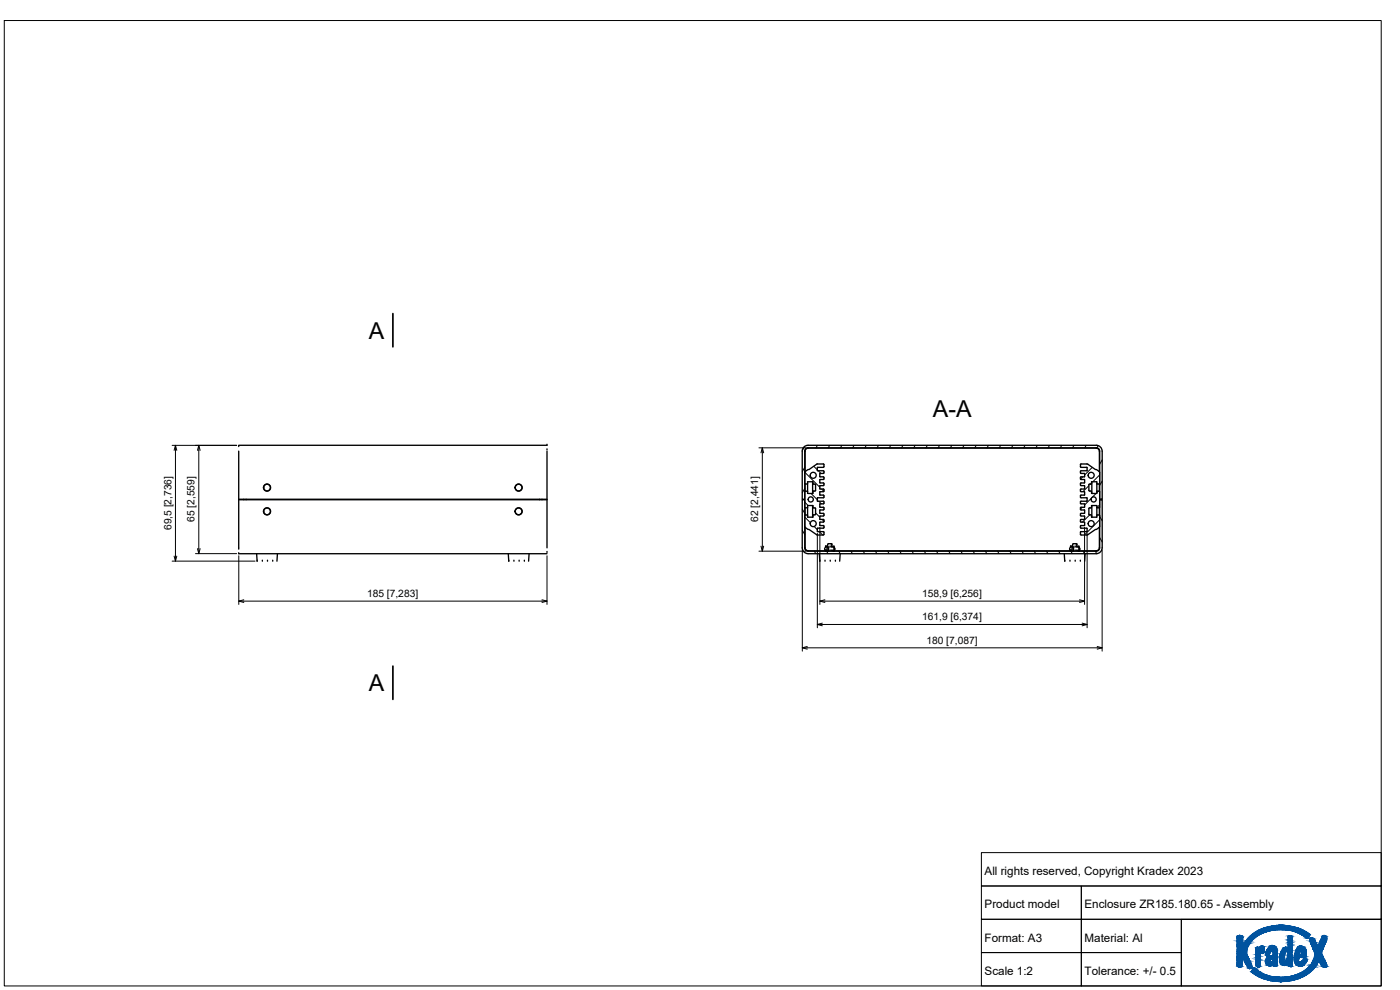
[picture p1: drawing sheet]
<svg xmlns="http://www.w3.org/2000/svg" width="420mm" height="297mm" viewBox="0 0 420 297" stroke-linecap="round" stroke-linejoin="round" font-family="sans-serif">
<defs><g id="words">
<g font-size="7">
<text x="110.7" y="101.6">A</text>
<text x="279.9" y="125.1">A-A</text>
<text x="110.7" y="207.3">A</text>
</g>
<g font-size="3.5">
<text x="295.5" y="262.5">All rights reserved, Copyright Kradex 2023</text>
<text x="295.5" y="272.5">Product model</text>
<text x="325.5" y="272.5">Enclosure ZR185.180.65 - Assembly</text>
<text x="295.5" y="282.5">Format: A3</text>
<text x="325.5" y="282.5">Material: Al</text>
<text x="295.5" y="292.5">Scale 1:2</text>
<text x="325.5" y="292.5">Tolerance: +/- 0.5</text>
</g>
<g font-size="3.1">
<text x="51.4" y="159.1" transform="rotate(-90 51.4 159.1)">69,5 [2,736]</text>
<text x="58.4" y="156.7" transform="rotate(-90 58.4 156.7)">65 [2,559]</text>
<text x="227.5" y="156.7" transform="rotate(-90 227.5 156.7)">62 [2,441]</text>
<text x="110.1" y="179.1">185 [7,283]</text>
<text x="276.7" y="179.1">158,9 [6,256]</text>
<text x="276.7" y="186.1">161,9 [6,374]</text>
<text x="278" y="193.1">180 [7,087]</text>
</g>
</g></defs>
<!-- layer: MD_Visible -->
<g fill="none" stroke="#000" stroke-width=".4">
<path d="M71.6 135.4v14.4h92.6v-14.4M71.6 133.6h92.6M241.3 134.1l1.2-.5h86.5a1.78 1.78 0 0 1 1.8 1.8v14.4h-.8v-14.4a.97 .97 0 0 0-1-1l-86.5-.1a.97 .97 0 0 0-1 1.1v14.4h-.7v-14.4zM245.1 139.3l-3.6 2.4v3.3l.8 .2M245.1 139.3l2-.1 .2 .2-.2 .8h-1.8l.1 1M326.2 139.2l.3 .1M326.2 139.2h-1.8l-.2 .2 .1 .7 1.9 .1-.1 1M326.5 139.3l3.5 2.4v3.3l-.7 .2M329.9 135.4a.94 .94 0 0 0-.9-.9h-86.4a.94 .94 0 0 0-1 .9v6.1M329.9 135.4v6.1M73.1 149.8v.1M73.9 149.8v.1"/>
<path d="M161.9 149.8v.1M162.7 149.8v.1M240.8 149.9h.7v14.5a1.01 1.01 0 0 0 1 1h86.5a1.01 1.01 0 0 0 1-1v-14.5h.8v14.5a1.75 1.75 0 0 1-1.8 1.7h-86.5a1.75 1.75 0 0 1-1.7-1.7zM241.5 157.9l1 1 2.8 1.6M241.6 158.2v6.1a.94 .94 0 0 0 1 .9M241.6 145.2v2.2M241.6 152.3v2.2M241.7 152.4h.6M242.4 147.5l-.7-.1-.2 .2v4.5l.2 .2M242.4 154.6l-.7-.1-.2 .2v3.2M242.4 145.1l-.1 .1M242.4 152.2l-.1 .1"/>
<path d="M242.4 144.5v3.5M242.4 151.7v3.5M242.5 155.2h1.4M242.5 151.7h1.4M242.5 148.1h1.4M242.5 144.5h1.4M243.9 144.5l.1 .7 .8 .2v1.7l-.8 .3-.1 .6M243.9 151.7l.1 .6 .8 .3v1.7l-.8 .2-.1 .7M243.9 144.5v3.6M243.9 151.7v3.5M245.3 159.4l1.8 .1 .2 .2M245.3 158.6v.8"/>
<path d="M245.4 141.2l1.8 .1v.7h-1.1M246 153.9l.1 .1M246 153.1v.8M246.1 156.7v1M246.1 154.8v1.1M246.1 153l-.1 .1M246.1 151.2v1M246.1 147.5v1M246.1 145.7v1M246.1 143.9v1M246.1 142v1.1M246.1 155.9h1.1l.1 .6-.2 .2h-1"/>
<path d="M246.1 154l1.1 .1 .1 .5-.2 .2M246.1 148.5l1.1 .1 .1 .6-.2 .2h-1.8l.1 1h1.8v.7l-1.1 .1M246.1 144.9h1.1l.1 .6-.2 .2h-1M246.1 143.1h1.1l.1 .6-.2 .2h-1M246.1 146.7h1M246.1 152.2h1M246.1 154.8h1M246.1 157.7h1M247.1 157.7l.2 .2-.1 .5-1.9 .2M247.1 152.2l.2 .6M247.1 146.7l.2 .6M247.3 159.7l-.2 .8"/>
<path d="M247.3 152.8l-.2 .2h-1M247.3 147.3l-.2 .2h-1M324.2 147.3l1.3 .3M324.2 152.8l1.3 .3M324.3 159.7l-.1 .6 .2 .2M324.4 146.7l-.1 .6M324.4 152.2l-.1 .6M324.4 157.7l-.2 .2 .1 .5 1.9 .2M324.5 154.8l1 .1M324.5 146.7h.9M324.5 152.2h.9M324.5 157.7h.9"/>
<path d="M325.5 143l-1.3 .3 .1 .5 1.2 .2M325.5 144.8l-1.3 .3 .1 .5 1.2 .2M325.5 146.6l-.1 .1M325.5 148.5l-1.2 .1v.7l1.9 .1 .1 .9-2.1 .3 .1 .5 1.2 .2M325.5 152.1l-.1 .1M325.5 153.9l-1.2 .2 .1 .7M325.5 155.8l-1.3 .3 .1 .5 1.2 .1M325.5 157.6l-.1 .1M325.5 142.2v.8M325.5 144v.8M325.5 145.8v.8M325.5 147.6v.9"/>
<path d="M325.5 151.3v.8M325.5 153.1v.8M325.5 154.9v.9M325.5 156.8v.8M326.2 141.2l-1.9 .1v.7l1.2 .1M326.2 159.4l-2 .3M326.3 158.6v.8M327.7 151.7l-.2 .6-.7 .1v1.9l.7 .2 .2 .7M327.7 144.5l-.2 .7-.7 .1v1.8l.7 .3 .2 .6M327.7 151.7l1.5 .1-.1 3.3-1.4 .1M327.7 144.5l1.5 .2-.1 3.3-1.4 .1M327.7 144.5v3.6"/>
<path d="M327.7 151.7v3.5M329.2 154.6l.6-.1 .2 .2v3.2M329.2 152.2l.1 .1M329.2 147.5l.6-.1 .2 .2v4.5l-.2 .2M329.2 145.1l.1 .1M329.3 152.4h.5M329.9 145.2v2.2M329.9 152.3v2.2M329.9 158.2v6.1M330 157.9l-1 1h-.2l-2.3 1.5M71.6 164.4v-14.5h92.6v14.5M71.6 166.1h92.6"/>
<path d="M77 166.1l.2 2.3M83.3 166.1l-.2 2.3M152.5 166.1l.2 2.3M158.8 166.1l-.2 2.3M242.6 165.3h5.1M245.4 160.5h1.7M245.9 166.1l.1 2.3M247.8 164.1a.76 .76 0 0 0 0 1.2M247.8 165.3v.1M248.3 165.3v.1M248.3 165.3l-.1-.9 .1-.3h.3v1.3M248.8 165.3v.1"/>
<path d="M248.8 164.1v1.2M249.4 163.1l-.9 .1-.1 .9M249.4 163.1h.1M249.4 163.1l.2 .3v.7M250.1 165.3v.1M250.1 165.3a.84 .84 0 0 0 0-1.2 .68 .68 0 0 1 .4 .6 .68 .68 0 0 1-.3 .6M250.2 165.3v.1M250.3 164.1a.8 .8 0 0 1 0 1.2M250.3 165.3v.1M250.3 165.3h70.9M252.2 166.1l-.2 2.3M319.4 166.1l.1 2.3"/>
<path d="M321.3 164.1a.8 .8 0 0 0 0 1.2M321.3 165.3v.1M321.8 165.3v.1M321.8 165.3v-1l.3-.2v1.3M321.9 163.4l.2-.3 1 .1 .1 .9M321.9 163.4v.7M322.3 165.3v.1M322.3 164.1v1.2M323.6 165.3v.1M323.6 165.3a.84 .84 0 0 0 0-1.2 .68 .68 0 0 1 .4 .6 .68 .68 0 0 1-.2 .6M323.8 165.3v.1M323.8 165.3h5.2"/>
<path d="M324.5 160.5h1.7M325.7 166.1l-.2 2.3M326.5 160.4l-.3 .1M329.9 164.3a.94 .94 0 0 1-.9 .9"/>
<circle cx="80.1" cy="153.4" r="1.01"/>
<circle cx="80.1" cy="146.3" r="1.01"/>
<circle cx="80.1" cy="153.4" r="1.07"/>
<circle cx="80.1" cy="146.3" r="1.07"/>
<circle cx="155.6" cy="146.3" r="1.01"/>
<circle cx="155.6" cy="153.4" r="1.01"/>
<circle cx="155.6" cy="146.3" r="1.07"/>
<circle cx="155.6" cy="153.4" r="1.07"/>
<circle cx="243.3" cy="149.8" r=".77"/>
<circle cx="244.1" cy="157.1" r=".9"/>
<circle cx="244.1" cy="142.6" r=".9"/>
<circle cx="327.5" cy="157.1" r=".9"/>
<circle cx="327.5" cy="142.6" r=".9"/>
<circle cx="328.2" cy="149.8" r=".77"/>
</g>
<g fill="#000">
<circle cx="71.6" cy="134" r=".2"/>
<circle cx="164.2" cy="133.6" r=".2"/>
<circle cx="164.2" cy="135" r=".2"/>
<circle cx="71.6" cy="164.8" r=".2"/>
<circle cx="71.6" cy="166.1" r=".2"/>
<circle cx="77.2" cy="168.4" r=".2"/>
<circle cx="78.7" cy="168.4" r=".2"/>
<circle cx="80.3" cy="168.4" r=".2"/>
<circle cx="81.8" cy="168.4" r=".2"/>
<circle cx="152.7" cy="168.4" r=".2"/>
<circle cx="154.2" cy="168.4" r=".2"/>
<circle cx="155.8" cy="168.4" r=".2"/>
<circle cx="157.4" cy="168.4" r=".2"/>
<circle cx="164.2" cy="165.8" r=".2"/>
<circle cx="246" cy="168.4" r=".2"/>
<circle cx="247.6" cy="168.4" r=".2"/>
<circle cx="247.8" cy="165.3" r=".2"/>
<circle cx="247.8" cy="164.1" r=".2"/>
<circle cx="247.9" cy="165.3" r=".2"/>
<circle cx="247.9" cy="164.1" r=".2"/>
<circle cx="248.1" cy="165.3" r=".2"/>
<circle cx="248.1" cy="164.1" r=".2"/>
<circle cx="248.3" cy="164.1" r=".2"/>
<circle cx="249.1" cy="165.3" r=".2"/>
<circle cx="249.1" cy="164.1" r=".2"/>
<circle cx="249.2" cy="168.4" r=".2"/>
<circle cx="249.5" cy="164.1" r=".2"/>
<circle cx="249.5" cy="165.3" r=".2"/>
<circle cx="249.6" cy="163.4" r=".2"/>
<circle cx="249.8" cy="165.3" r=".2"/>
<circle cx="249.8" cy="164.1" r=".2"/>
<circle cx="250.2" cy="164.1" r=".2"/>
<circle cx="250.3" cy="165.3" r=".2"/>
<circle cx="250.3" cy="164.1" r=".2"/>
<circle cx="250.7" cy="168.4" r=".2"/>
<circle cx="319.5" cy="168.4" r=".2"/>
<circle cx="321.1" cy="168.4" r=".2"/>
<circle cx="321.3" cy="164.1" r=".2"/>
<circle cx="321.3" cy="165.3" r=".2"/>
<circle cx="321.4" cy="165.3" r=".2"/>
<circle cx="321.4" cy="164.1" r=".2"/>
<circle cx="321.6" cy="165.3" r=".2"/>
<circle cx="321.6" cy="164.1" r=".2"/>
<circle cx="321.8" cy="164.1" r=".2"/>
<circle cx="322.7" cy="165.3" r=".2"/>
<circle cx="322.7" cy="164.1" r=".2"/>
<circle cx="322.7" cy="168.4" r=".2"/>
<circle cx="323" cy="164.1" r=".2"/>
<circle cx="323" cy="165.3" r=".2"/>
<circle cx="323.2" cy="163.4" r=".2"/>
<circle cx="323.3" cy="165.3" r=".2"/>
<circle cx="323.3" cy="164.1" r=".2"/>
<circle cx="323.8" cy="164.1" r=".2"/>
<circle cx="323.8" cy="165.3" r=".2"/>
<circle cx="324.2" cy="168.4" r=".2"/>
</g>
<!-- layer: Tabelka -->
<path d="M1.3 6.2h413.2v289.6h-413.2zM294.5 255.8h120v10h-120zM294.5 275.8h30v10h-30zM294.5 265.8h30v10h-30zM324.5 265.8h90v30h-60v-20h60h-90zM324.5 275.8h30v10h-30zM294.5 285.8h30v10h-30zM324.5 285.8h30v10h-30z" fill="none" stroke="#000" stroke-width=".3"/>
<g fill="#00539f" stroke="#00539f" stroke-width=".3">
<path d="M383.7 277.6h1.3z"/>
<path d="M390.8 280.6h2.3z"/>
<path d="M371.9 280.6h.3z"/>
<path d="M386.9 280.7h.2z"/>
<path d="M371.5 280.8h1.2z"/>
<path d="M393.4 281.3l.2 .1z"/>
<path d="M381.6 283.7h.2z"/>
<path d="M390.2 283.8h.2z"/>
<path d="M378.7 283.8h.1z"/>
<path d="M377.3 284.2h.2z"/>
<path d="M385.7 284.2h.3z"/>
<path d="M378.8 286.1h.2z"/>
<path d="M390.6 286.3h1.4z"/>
<path d="M381.4 286.9h.2z"/>
<path d="M391.6 287.5h.2z"/>
<path d="M385.4 289.7h.1z"/>
<path d="M385.4 289.7h.2z"/>
<path d="M381 289.8h.3z"/>
<path d="M390 289.9h.7z"/>
<path d="M382.6 289.9h.4z"/>
<path d="M387.2 290h.4z"/>
<path d="M377.4 290.1h.5z"/>
<path d="M372 290.2h.2z"/>
<path d="M397.4 290.2h.2z"/>
<path d="M376.3 290.3h.1z"/>
<path d="M375 290.6h.2z"/>
<path d="M383.7 277.6h1.7zM383.5 277.6h1.9z"/>
<path d="M383.5 277.6l2.3 .1zM383 277.7h2.8z"/>
<path d="M383 277.7h3.3zM382.6 277.7h3.7z"/>
<path d="M382.6 277.7h3.9zM382.3 277.7h4.2z"/>
<path d="M382.3 277.7l4.9 .2zM381.7 277.9h5.5z"/>
<path d="M381.7 277.9h5.5zM381.6 277.9h5.6z"/>
<path d="M381.6 277.9l6.2 .1zM381 278h6.8z"/>
<path d="M381 278h7.1zM380.8 278h7.3z"/>
<path d="M380.8 278l7.7 .1zM380.4 278.1h8.1z"/>
<path d="M380.4 278.1l8.5 .2zM379.9 278.3h9z"/>
<path d="M379.9 278.3h9.2zM379.7 278.3h9.4z"/>
<path d="M379.7 278.3l10 .2-.6-.2zM379.2 278.5l.5-.2 10 .2z"/>
<path d="M379.2 278.5h10.6zM379.1 278.5h10.7z"/>
<path d="M379.1 278.5l11.2 .2-.5-.2zM378.6 278.7l.5-.2 11.2 .2z"/>
<path d="M378.6 278.7l11.9 .1zM378.3 278.8h12.2z"/>
<path d="M378.3 278.8l12.4 .1zM378.2 278.9h12.5z"/>
<path d="M384.4 278.9h6.3zM384.4 278.9h6.3z"/>
<path d="M378.2 278.9h6.2zM378.2 278.9h6.2z"/>
<path d="M384.5 278.9h6.2zM384.5 278.9h6.2z"/>
<path d="M378.2 278.9h6zM378.2 278.9h6.2z"/>
<path d="M384.5 278.9h6.2zM384.5 278.9h6.2z"/>
<path d="M378.2 278.9h6zM378.1 278.9h5.4z"/>
<path d="M384.7 278.9l6.1 .1zM384.7 278.9l6.1 .1z"/>
<path d="M378.1 278.9h5.4zM378 279h4.8zM378 279h4.8zM378 279h4.8z"/>
<path d="M385.6 279h5.4zM385.6 279h5.4z"/>
<path d="M378 279h4.8zM377.8 279.1h4.3z"/>
<path d="M386.4 279l4.9 .2zM386.4 279l4.9 .2zM387.2 279.2h4.1zM387.2 279.2h4.1z"/>
<path d="M377.8 279.1h4.3zM377.6 279.2h3.9z"/>
<path d="M377.6 279.2h3.9zM377.5 279.3h3.7z"/>
<path d="M377.5 279.3h3.7zM377.3 279.4h3.5z"/>
<path d="M387.2 279.2l4.4 .2-.3-.2zM387.2 279.2l4.4 .2h-3.6z"/>
<path d="M377.3 279.4l2.9 .1 .6-.1zM377 279.5l.3-.1 2.9 .1z"/>
<path d="M377 279.5h3.2zM376.9 279.6h3.2z"/>
<path d="M388 279.4l4 .2-.4-.2zM388 279.4l4 .2h-3.3z"/>
<path d="M388.7 279.6h3.3zM388.7 279.6h3.3z"/>
<path d="M376.9 279.6l2.7 .1 .5-.1zM376.7 279.7l.2-.1 2.7 .1z"/>
<path d="M376.7 279.7h2.9zM376.4 279.9h2.8z"/>
<path d="M388.8 279.6l3.6 .3-.4-.3zM388.8 279.6l3.6 .3h-2.9z"/>
<path d="M376.4 279.9h2.8zM376.3 280h2.7z"/>
<path d="M389.5 279.9l3.1 .1zM389.5 279.9l3.1 .1z"/>
<path d="M376.3 280l2.2 .2 .5-.2zM376 280.2l.3-.2 2.2 .2z"/>
<path d="M389.7 280l3.2 .2-.3-.2zM389.7 280l3.2 .2h-2.7z"/>
<path d="M376 280.2h2.5zM376 280.2h2.5z"/>
<path d="M390.2 280.2h2.8zM390.2 280.2h2.8z"/>
<path d="M390.2 280.2l2.8 .1zM390.2 280.2l2.8 .1z"/>
<path d="M390.3 280.3h2.7zM390.3 280.3h2.7z"/>
<path d="M390.3 280.3h2.8zM390.3 280.3h2.8z"/>
<path d="M390.3 280.3h2.8zM390.3 280.3h2.8z"/>
<path d="M390.4 280.3l2.7 .1zM390.4 280.3l2.7 .1z"/>
<path d="M390.4 280.4h2.7zM390.4 280.4h2.7z"/>
<path d="M390.5 280.4l2.6 .1zM390.5 280.4l2.6 .1z"/>
<path d="M376 280.2l1.9 .3 .6-.3zM375.6 280.5l.4-.3 1.9 .3z"/>
<path d="M375.6 280.5h2.3zM375.5 280.6h2.3z"/>
<path d="M390.6 280.5h2.5zM390.6 280.5l2.5 .1zM390.8 280.6h2.3z"/>
<path d="M390.8 280.6h2.3zM390.8 280.6h2.3z"/>
<path d="M371.9 280.6l.3 .1zM371.9 280.7h.3z"/>
<path d="M390.9 280.6h2.2zM390.9 280.6l2.1 .1z"/>
<path d="M397.3 280.7h.2zM397.3 280.7h.2z"/>
<path d="M371.9 280.7h.6zM371.7 280.7h.8z"/>
<path d="M371.7 280.7h.8zM371.6 280.7h.9z"/>
<path d="M386.9 280.7h.3zM386.9 280.7h.3z"/>
<path d="M397.3 280.7h.3zM397.2 280.7h.4z"/>
<path d="M386.9 280.7h.4zM386.8 280.7h.5z"/>
<path d="M397.2 280.7h.5zM397.1 280.7h.6z"/>
<path d="M391 280.7h2zM391 280.7l2 .1z"/>
<path d="M386.8 280.7l.6 .1zM386.8 280.7l.6 .1z"/>
<path d="M371.6 280.7l1.1 .1zM371.5 280.8h1.2zM371.5 280.8h1.2z"/>
<path d="M386.8 280.8h.7zM386.7 280.8h.8z"/>
<path d="M375.5 280.6l1.9 .2 .4-.2zM375.3 280.8l.2-.2 1.9 .2z"/>
<path d="M371.5 280.8h1.3zM371.5 280.8h1.3z"/>
<path d="M397.1 280.7l.7 .1zM397.1 280.7l.7 .1z"/>
<path d="M386.7 280.8l.9 .1zM386.7 280.8l.9 .1z"/>
<path d="M397 280.8l.8 .1zM397 280.9h.8z"/>
<path d="M386.6 280.9h1.1zM386.6 280.9h1.1z"/>
<path d="M371.4 280.8l1.4 .1zM371.4 280.9h1.4z"/>
<path d="M371.4 280.9h1.4zM371.4 280.9h1.4z"/>
<path d="M397 280.9h.9zM397 280.9h.9z"/>
<path d="M375.3 280.8h2.1zM375.1 280.9h2.1z"/>
<path d="M397 280.9h.9zM397 280.9h.9z"/>
<path d="M391.1 280.8l1.7 .2 .2-.2zM391.1 280.8l1.7 .2h-1.4z"/>
<path d="M391.4 281h1.4zM391.4 281h1.4z"/>
<path d="M396.9 280.9l1.1 .1zM396.9 280.9l1.1 .1z"/>
<path d="M371.3 280.9l1.6 .1zM371.3 280.9l1.6 .1z"/>
<path d="M396.9 281h1.1zM396.9 281h1.1z"/>
<path d="M386.6 280.9l1.2 .1zM386.6 280.9l1.2 .1zM386.6 281h1.2zM386.6 281h1.2z"/>
<path d="M371.3 281h1.6zM371.3 281h1.6z"/>
<path d="M386.6 281l1.2 .1zM386.6 281l1.2 .1z"/>
<path d="M396.9 281l1.2 .1zM396.9 281l1.2 .1z"/>
<path d="M371.3 281l1.6 .1zM371.3 281l1.6 .1z"/>
<path d="M386.6 281.1h1.2zM386.6 281.1h1.2zM386.6 281.1h1.2zM386.6 281.1h1.2z"/>
<path d="M375.1 280.9l1.9 .2 .2-.2zM375.1 280.9l1.9 .2h-2.1z"/>
<path d="M386.6 281.1l1.3 .1zM386.6 281.1l1.3 .1z"/>
<path d="M371.3 281.1l1.6 .1zM371.3 281.1l1.6 .1z"/>
<path d="M386.6 281.2h1.3zM386.6 281.2h1.3z"/>
<path d="M391.4 281l1.2 .2 .2-.2zM391.4 281l1.2 .2h-.9z"/>
<path d="M396.8 281.1l1.3 .1zM396.8 281.1l1.3 .1h-1.4z"/>
<path d="M371.3 281.2h1.6zM371.3 281.2h1.6zM371.3 281.2h1.6zM371.3 281.2h1.6z"/>
<path d="M396.7 281.2l1.5 .1zM396.7 281.2l1.5 .1z"/>
<path d="M371.3 281.2l1.6 .1zM371.3 281.2l1.6 .1z"/>
<path d="M371.3 281.3h1.6zM371.3 281.3h1.6zM371.3 281.3h1.6zM371.3 281.3h1.6z"/>
<path d="M371.3 281.3h1.6zM371.3 281.3h1.6z"/>
<path d="M374.9 281.1l1.8 .2 .3-.2zM374.9 281.1l1.8 .2h-2z"/>
<path d="M386.6 281.2l1.3 .1zM386.6 281.2l1.3 .1zM386.6 281.3h1.3zM386.6 281.3h1.3z"/>
<path d="M371.3 281.3h1.6zM371.3 281.3h1.6z"/>
<path d="M391.7 281.2h.9zM391.7 281.2l.8 .1z"/>
<path d="M371.3 281.3h1.6zM371.3 281.3h1.6z"/>
<path d="M393.4 281.4h.2zM393.3 281.4h.3z"/>
<path d="M393.3 281.4h.4zM393.3 281.4h.4z"/>
<path d="M386.6 281.3l1.3 .1zM386.6 281.3l1.3 .1z"/>
<path d="M391.9 281.3h.6zM391.9 281.3l.6 .1z"/>
<path d="M393.3 281.4h.4zM393.2 281.4h.5z"/>
<path d="M393.2 281.4h.5zM393.2 281.4h.5z"/>
<path d="M393.2 281.4h.6zM393.2 281.4h.6z"/>
<path d="M371.3 281.3l1.6 .1zM371.3 281.3l1.6 .1z"/>
<path d="M371.3 281.4h1.6zM371.3 281.4h1.6z"/>
<path d="M392 281.4h.5zM392 281.4h.4z"/>
<path d="M386.6 281.4l1.3 .1zM386.6 281.4l1.3 .1z"/>
<path d="M393.2 281.4l.7 .1zM393.2 281.4l.7 .1z"/>
<path d="M374.7 281.3h2zM374.7 281.3l1.8 .2h-1.9z"/>
<path d="M393.1 281.5h.9zM393.1 281.5h.9z"/>
<path d="M386.6 281.5h1.3zM386.6 281.5h1.3z"/>
<path d="M392 281.4h.4zM392 281.4l.4 .1zM392.1 281.5h.3zM392.1 281.5h.3z"/>
<path d="M396.7 281.3l1.5 .2v-.2zM396.7 281.3l1.5 .2h-1.6z"/>
<path d="M392.1 281.5h.3zM392.1 281.5h.3z"/>
<path d="M392.1 281.5h.3zM392.1 281.5h.3zM392.1 281.5h.3zM392.1 281.5h.3zM392.1 281.5h.3zM392.1 281.5h.3zM392.1 281.5h.3zM392.1 281.5h.3z"/>
<path d="M386.6 281.5l1.3 .1zM386.6 281.5l1.3 .1z"/>
<path d="M396.6 281.5l1.6 .1zM396.6 281.5l1.6 .1z"/>
<path d="M392.1 281.5h.3zM392.1 281.5l.2 .1z"/>
<path d="M393.1 281.5l1.1 .1zM393.1 281.5l1.1 .1z"/>
<path d="M393.1 281.6h1.1zM393.1 281.6h1.1z"/>
<path d="M371.3 281.4l1.6 .2v-.2zM371.3 281.4l1.6 .2h-1.6z"/>
<path d="M371.3 281.6l1.6 .1zM371.3 281.6l1.6 .1z"/>
<path d="M386.6 281.6l1.3 .1zM386.6 281.6l1.3 .1z"/>
<path d="M374.6 281.5l1.7 .2 .2-.2zM374.6 281.5l1.7 .2h-2z"/>
<path d="M393.1 281.6l1.2 .1zM393.1 281.6l1.2 .1h-1.3z"/>
<path d="M393 281.7h1.4zM393 281.7h1.4z"/>
<path d="M396.6 281.6l1.6 .2v-.2zM396.6 281.6l1.6 .2h-1.8z"/>
<path d="M374.3 281.7h2zM374.3 281.7l1.8 .1z"/>
<path d="M386.6 281.7l1.3 .2v-.2zM386.6 281.7l1.3 .2h-1.3z"/>
<path d="M371.3 281.7l1.6 .2v-.2zM371.3 281.7l1.6 .2h-1.6z"/>
<path d="M393 281.7l1.5 .2-.1-.2zM393 281.7l1.5 .2h-1.4z"/>
<path d="M393.1 281.9h1.4zM393.1 281.9h1.4z"/>
<path d="M396.4 281.8l1.8 .2v-.2zM396.4 281.8l1.8 .2h-1.8z"/>
<path d="M386.6 281.9l1.3 .1zM386.6 281.9l1.3 .1z"/>
<path d="M371.3 281.9l1.6 .1zM371.3 281.9l1.6 .1z"/>
<path d="M393.1 281.9l1.5 .1zM393.1 281.9l1.5 .1z"/>
<path d="M393.1 282h1.5zM393.1 282h1.5z"/>
<path d="M393.1 282l1.5 .1zM393.1 282l1.5 .1z"/>
<path d="M396.4 282h1.8zM396.4 282l1.8 .1z"/>
<path d="M393.1 282.1h1.5zM393.1 282.1h1.5z"/>
<path d="M374.3 281.8l1.5 .3 .3-.3zM374.3 281.8l1.5 .3h-1.8z"/>
<path d="M371.3 282l1.6 .2v-.2zM371.3 282l1.6 .2h-1.6z"/>
<path d="M393.1 282.1l1.5 .1zM393.1 282.1l1.5 .1z"/>
<path d="M374 282.1h1.8zM374 282.1l1.7 .1z"/>
<path d="M396.3 282.1h1.9zM396.3 282.1l1.8 .1h-1.9z"/>
<path d="M386.6 282l1.3 .3v-.3zM386.6 282l1.3 .3h-1.3z"/>
<path d="M396.2 282.2h1.9zM396.2 282.2l1.9 .1z"/>
<path d="M396.2 282.3h1.9zM396.2 282.3h1.9z"/>
<path d="M386.6 282.3h1.3zM386.6 282.3h1.3z"/>
<path d="M393.1 282.2l1.6 .2-.1-.2zM393.1 282.2l1.6 .2h-1.6z"/>
<path d="M371.3 282.2l1.6 .2v-.2zM371.3 282.2l1.6 .2h-1.6z"/>
<path d="M393.1 282.4h1.6zM393.1 282.4h1.6z"/>
<path d="M396.2 282.3h1.9zM396.2 282.3l1.9 .1z"/>
<path d="M396.2 282.4h1.9zM396.2 282.4h1.8z"/>
<path d="M396.2 282.4h1.8zM396.2 282.4h1.8z"/>
<path d="M396.1 282.4h1.9zM396.1 282.4l1.9 .2z"/>
<path d="M374 282.2l1.5 .4 .2-.4zM374 282.2l1.5 .4h-1.8z"/>
<path d="M373.7 282.6h1.8zM373.7 282.6h1.7z"/>
<path d="M396.1 282.6h1.9zM396.1 282.6h1.8z"/>
<path d="M396.1 282.6l1.8 .1zM396.1 282.6l1.8 .1z"/>
<path d="M393.1 282.4l1.8 .3-.2-.3zM393.1 282.4l1.8 .3h-1.6z"/>
<path d="M371.3 282.4l1.6 .3v-.3zM371.3 282.4l1.6 .3h-1.6z"/>
<path d="M386.6 282.3l1.3 .5v-.5zM386.6 282.3l1.3 .5h-1.3z"/>
<path d="M386.6 282.8h1.3zM386.6 282.8h1.3z"/>
<path d="M371.3 282.7l1.6 .1zM371.3 282.7l1.6 .1z"/>
<path d="M396.1 282.7l1.7 .2 .1-.2zM396.1 282.7l1.7 .2h-1.8z"/>
<path d="M393.3 282.7l1.7 .2zM393.3 282.7l1.7 .2zM393.3 282.9h1.7zM393.3 282.9h1.7z"/>
<path d="M393.3 282.9h1.7zM393.3 282.9h1.7z"/>
<path d="M393.4 282.9h1.6zM393.4 282.9h1.6z"/>
<path d="M396 282.9h1.8zM396 282.9l1.8 .1z"/>
<path d="M371.3 282.8l1.6 .2v-.2zM371.3 282.8l1.6 .2h-1.6z"/>
<path d="M393.4 282.9l1.6 .1zM393.4 282.9l1.6 .1z"/>
<path d="M373.7 282.6l1.4 .4 .3-.4zM373.7 282.6l1.4 .4h-1.6z"/>
<path d="M395.9 283h1.9zM395.9 283l1.9 .1z"/>
<path d="M373.5 283h1.6zM373.5 283l1.6 .1z"/>
<path d="M393.4 283l1.7 .1zM393.4 283l1.7 .1z"/>
<path d="M393.4 283.1h1.7zM393.4 283.1h1.7z"/>
<path d="M373.5 283.1h1.6zM373.5 283.1h1.6z"/>
<path d="M373.4 283.1h1.7zM373.4 283.1h1.6z"/>
<path d="M373.4 283.1h1.6zM373.4 283.1l1.6 .1zM373.4 283.2h1.6zM373.4 283.2h1.6zM373.4 283.2h1.6zM373.4 283.2h1.6z"/>
<path d="M373.4 283.2h1.6zM373.4 283.2h1.6z"/>
<path d="M371.3 283l1.6 .2v-.2zM371.3 283l1.6 .2h-1.6z"/>
<path d="M393.4 283.1l1.7 .1zM393.4 283.1l1.7 .1z"/>
<path d="M395.9 283.1l1.8 .1 .1-.1zM395.9 283.1l1.8 .1h-1.8z"/>
<path d="M386.6 282.8l1.3 .5v-.5zM386.6 282.8l1.3 .5h-1.3z"/>
<path d="M386.6 283.3h1.3zM386.6 283.3h1.3z"/>
<path d="M373.4 283.2h1.6zM373.4 283.2l1.6 .1z"/>
<path d="M371.3 283.2l1.6 .1zM371.3 283.2l1.6 .1z"/>
<path d="M395.9 283.2h1.8zM395.9 283.2l1.8 .1z"/>
<path d="M393.5 283.2l1.7 .1zM393.5 283.2l1.7 .1zM393.5 283.3h1.7zM393.5 283.3h1.7z"/>
<path d="M393.5 283.3h1.7zM393.5 283.3h1.7zM393.5 283.3h1.7zM393.5 283.3h1.7z"/>
<path d="M373.4 283.3h1.6zM373.4 283.3l1.5 .1z"/>
<path d="M371.3 283.3l1.6 .1zM371.3 283.3l1.6 .1z"/>
<path d="M395.8 283.3h1.9zM395.8 283.3l1.8 .1z"/>
<path d="M393.5 283.3l1.7 .1zM393.5 283.3l1.7 .1z"/>
<path d="M373.3 283.4h1.6zM373.3 283.4h1.6z"/>
<path d="M373.3 283.4h1.6zM373.3 283.4h1.6z"/>
<path d="M371.3 283.4h1.6zM371.3 283.4h1.6z"/>
<path d="M371.3 283.4h1.6zM371.3 283.4h1.6z"/>
<path d="M373.3 283.4h1.6zM373.3 283.4h1.6z"/>
<path d="M373.3 283.4h1.6zM373.3 283.4l1.5 .1z"/>
<path d="M395.8 283.4h1.8zM395.8 283.4l1.7 .1z"/>
<path d="M373.2 283.5h1.6zM373.2 283.5h1.6z"/>
<path d="M393.5 283.4l1.8 .2-.1-.2zM393.5 283.4l1.8 .2h-1.7z"/>
<path d="M393.6 283.6h1.7zM393.6 283.6h1.7z"/>
<path d="M371.3 283.4l1.6 .2v-.2zM371.3 283.4l1.6 .2h-1.6z"/>
<path d="M381.6 283.7h.3zM381.6 283.7h.3z"/>
<path d="M373.2 283.5h1.6zM373.2 283.5l1.5 .2h-1.5z"/>
<path d="M386.6 283.3l1.3 .4v-.4zM386.6 283.3l1.3 .4h-1.4z"/>
<path d="M395.7 283.5l1.8 .2v-.2zM395.7 283.5l1.8 .2h-1.8z"/>
<path d="M381.6 283.7h.6zM381.4 283.7h.8z"/>
<path d="M371.3 283.6l1.6 .2zM371.3 283.6l1.6 .2z"/>
<path d="M393.6 283.6l1.8 .2-.1-.2zM393.6 283.6l1.8 .2h-1.7z"/>
<path d="M381.4 283.7l.9 .1zM381.3 283.8h1z"/>
<path d="M386.5 283.7l1.4 .1zM386.5 283.7l1.4 .1z"/>
<path d="M373.2 283.7h1.5zM373.2 283.7l1.5 .1z"/>
<path d="M371.3 283.8h1.6zM371.3 283.8h1.6z"/>
<path d="M395.7 283.7h1.8zM395.7 283.7l1.7 .1z"/>
<path d="M390.2 283.8h.4zM390 283.8h.6z"/>
<path d="M378.7 283.8h.2zM378.6 283.8h.3z"/>
<path d="M378.6 283.8l.4 .1zM378.6 283.8l.4 .1z"/>
<path d="M393.7 283.8l1.8 .1zM393.7 283.8l1.8 .1z"/>
<path d="M371.3 283.8l1.6 .1zM371.3 283.8l1.6 .1z"/>
<path d="M390 283.8l.7 .1zM389.9 283.9h.8z"/>
<path d="M381.3 283.8l1.2 .1zM381.1 283.9h1.4z"/>
<path d="M378.6 283.9h.4zM378.4 283.9h.6z"/>
<path d="M395.6 283.8h1.8zM395.6 283.8l1.8 .1z"/>
<path d="M393.7 283.9h1.9zM393.7 283.9h1.9z"/>
<path d="M373.1 283.8h1.6zM373.1 283.8l1.5 .1z"/>
<path d="M378.4 283.9h.7zM378.4 283.9h.7z"/>
<path d="M381.1 283.9h1.5zM381.1 283.9h1.5z"/>
<path d="M371.3 283.9l1.6 .1zM371.3 283.9l1.6 .1z"/>
<path d="M389.9 283.9l1 .1zM389.8 284h1.1z"/>
<path d="M373.1 283.9h1.5zM373.1 283.9l1.5 .1zM373 284h1.6zM373 284h1.6z"/>
<path d="M378.4 283.9l.8 .1zM378.3 284h.9z"/>
<path d="M373 284h1.6zM373 284h1.6z"/>
<path d="M371.3 284h1.7zM371.3 284h1.7z"/>
<path d="M389.8 284h1.2zM389.7 284h1.3z"/>
<path d="M393.7 283.9h3.7zM393.7 283.9l3.6 .1z"/>
<path d="M381.1 283.9l1.6 .1zM381 284h1.7z"/>
<path d="M378.3 284h1zM378.3 284h1z"/>
<path d="M378.2 284l1.1 .1zM378.2 284l1.1 .1z"/>
<path d="M386.5 283.8l1.4 .3v-.3zM386.5 283.8l1.4 .3h-1.4z"/>
<path d="M389.7 284l1.5 .1zM389.7 284l1.5 .1z"/>
<path d="M381 284l1.8 .1zM381 284l1.8 .1z"/>
<path d="M378.2 284.1h1.1zM378.2 284.1h1.1z"/>
<path d="M380.9 284.1h2zM380.9 284.1h2z"/>
<path d="M378.2 284.1h1.1zM378.2 284.1h1.1z"/>
<path d="M393.8 284l3.5 .2v-.2zM393.8 284l3.5 .2h-3.4z"/>
<path d="M389.7 284.1l1.7 .1zM389.5 284.2h1.9z"/>
<path d="M378.2 284.1l1.2 .1zM378.2 284.1l1.2 .1z"/>
<path d="M389.5 284.2h1.9zM389.5 284.2h1.9z"/>
<path d="M386.5 284.1l1.4 .1zM386.5 284.1l1.4 .1z"/>
<path d="M377.3 284.2h.2zM377.2 284.2h.3z"/>
<path d="M385.7 284.2h.4zM385.6 284.2h.5z"/>
<path d="M377.2 284.2h.4zM377.1 284.2h.5z"/>
<path d="M378.1 284.2h1.3zM378.1 284.2h1.3z"/>
<path d="M385.6 284.2l.6 .1zM385.5 284.3h.7z"/>
<path d="M389.5 284.2l2 .1zM389.5 284.2l2 .1z"/>
<path d="M377.1 284.2l.5 .1zM377 284.3h.6z"/>
<path d="M380.9 284.1l2.1 .2-.1-.2zM380.9 284.1l2.1 .2h-2.3z"/>
<path d="M385.5 284.3h.8zM385.4 284.3h.9z"/>
<path d="M378.1 284.2l1.3 .1zM378.1 284.2l1.3 .1z"/>
<path d="M393.9 284.2h3.4zM393.9 284.2l3.3 .1z"/>
<path d="M380.7 284.3h2.3zM380.7 284.3h2.3z"/>
<path d="M386.5 284.2l1.4 .1zM386.5 284.2l1.4 .1z"/>
<path d="M385.4 284.3l.9 .1zM385.4 284.4h.9z"/>
<path d="M386.5 284.3l1.4 .1zM386.5 284.3l1.4 .1z"/>
<path d="M378.1 284.3l1.3 .1zM378.1 284.3l1.3 .1z"/>
<path d="M389.4 284.3l2.2 .1zM389.4 284.3l2.2 .1z"/>
<path d="M389.3 284.4h2.3zM389.3 284.4h2.3z"/>
<path d="M378.1 284.4h1.3zM378.1 284.4h1.3z"/>
<path d="M377 284.3l.8 .1zM377 284.3l.8 .1z"/>
<path d="M386.5 284.4h1.4zM386.5 284.4h1.4z"/>
<path d="M371.3 284l3.1 .4 .2-.4zM371.3 284l3.1 .4h-3.1z"/>
<path d="M385.4 284.4h1.1zM385.2 284.4h1.3z"/>
<path d="M393.9 284.3h3.3zM393.9 284.3l3.2 .1z"/>
<path d="M394 284.4l3.1 .1zM394 284.4l3.1 .1z"/>
<path d="M385.2 284.4l1.3 .1zM385.2 284.5h1.3z"/>
<path d="M377 284.4l.8 .1zM377 284.4l.8 .1z"/>
<path d="M385.2 284.5h1.3zM385.2 284.5h1.3z"/>
<path d="M386.5 284.4l1.4 .1zM386.5 284.4l1.4 .1z"/>
<path d="M377 284.5h.9zM377 284.5h.9z"/>
<path d="M378 284.4l1.4 .1zM378 284.4l1.4 .1z"/>
<path d="M377 284.5h1zM377 284.5h1z"/>
<path d="M386.5 284.5h1.4zM386.5 284.5h1.4zM386.5 284.5h1.4zM386.5 284.5h1.4z"/>
<path d="M385.2 284.5h1.3zM385.2 284.5h1.3z"/>
<path d="M377 284.5h2.4zM377 284.5h2.4z"/>
<path d="M389.3 284.4l2.4 .1zM389.3 284.4l2.4 .1z"/>
<path d="M377 284.5h2.4zM377 284.5h2.4z"/>
<path d="M376.9 284.5h2.5zM376.9 284.5h2.5zM376.9 284.5h2.5zM376.9 284.5h2.5z"/>
<path d="M380.7 284.3l2.5 .3-.2-.3zM380.7 284.3l2.5 .3h-2.7z"/>
<path d="M394 284.5h3.1zM394 284.5l3.1 .1z"/>
<path d="M376.9 284.5l2.5 .1zM376.9 284.5l2.5 .1z"/>
<path d="M380.5 284.6h2.7zM380.5 284.6h2.7z"/>
<path d="M376.9 284.6h2.5zM376.9 284.6h2.5z"/>
<path d="M385.2 284.5h2.7zM385.2 284.5l2.6 .1h-2.7z"/>
<path d="M389.2 284.5l2.6 .1zM389.2 284.5l2.6 .1z"/>
<path d="M394 284.6h3.1zM394 284.6h3.1z"/>
<path d="M394.1 284.6l3 .1zM394.1 284.6l3 .1z"/>
<path d="M389.2 284.6l2.6 .1zM389.2 284.6l2.6 .1z"/>
<path d="M376.9 284.6l2.5 .1zM376.9 284.6l2.5 .1z"/>
<path d="M394.1 284.7h3zM394.1 284.7h2.9z"/>
<path d="M376.9 284.7l2.5 .1zM376.9 284.7l2.5 .1z"/>
<path d="M394.1 284.7h2.9zM394.1 284.7l2.9 .1zM394.1 284.8h2.9zM394.1 284.8h2.9z"/>
<path d="M385.1 284.6l2.7 .2zM385.1 284.6l2.7 .2h-2.9z"/>
<path d="M380.5 284.6l2.8 .2-.1-.2zM380.5 284.6l2.8 .2h-2.9z"/>
<path d="M376.9 284.8h2.5zM376.9 284.8h2.5z"/>
<path d="M394.1 284.8h2.9zM394.1 284.8h2.9zM394.1 284.8h2.9zM394.1 284.8h2.9z"/>
<path d="M380.4 284.8h2.9zM380.4 284.8h2.9z"/>
<path d="M389.2 284.7l2.7 .2-.1-.2zM389.2 284.7l2.7 .2h-2.8z"/>
<path d="M376.9 284.8l2.5 .1zM376.9 284.8l2.5 .1z"/>
<path d="M394.1 284.8l2.9 .1zM394.1 284.8l2.9 .1z"/>
<path d="M394.1 284.9h2.9zM394.1 284.9h2.9zM394.2 284.9h2.8zM394.2 284.9h2.8z"/>
<path d="M371.3 284.4l3 .5 .1-.5zM371.3 284.4l3 .5h-3z"/>
<path d="M389.1 284.9h2.8zM389.1 284.9h2.8z"/>
<path d="M394.2 284.9h2.8zM394.2 284.9h2.8z"/>
<path d="M371.3 284.9h3zM371.3 284.9h3z"/>
<path d="M389 284.9l2.9 .1zM389 284.9l2.9 .1z"/>
<path d="M390.6 285h1.3zM390.6 285h1.3z"/>
<path d="M389 285h1.5zM389 285h1.6z"/>
<path d="M376.9 284.9l2.5 .1zM376.9 284.9l2.5 .1z"/>
<path d="M394.2 284.9h2.8zM394.2 284.9l2.7 .1z"/>
<path d="M389 285h1.5zM389 285h1.5z"/>
<path d="M390.6 285h1.4zM390.6 285h1.4z"/>
<path d="M390.7 285l1.3 .1zM390.7 285l1.3 .1z"/>
<path d="M380.3 284.8l3 .3v-.3zM380.3 284.8l3 .3h-3.1z"/>
<path d="M389 285h1.5zM389 285l1.4 .1z"/>
<path d="M380.2 285.1h3.1zM380.2 285.1h3.1z"/>
<path d="M371.3 284.9l2.9 .2 .1-.2zM371.3 284.9l2.9 .2h-2.9z"/>
<path d="M381.8 285.1h1.5zM381.8 285.1h1.5z"/>
<path d="M394.2 285h2.7zM394.2 285l2.7 .1z"/>
<path d="M376.9 285l2.5 .1v-.1zM376.9 285l2.5 .1h-2.5z"/>
<path d="M394.2 285.1h2.7zM394.2 285.1h2.7z"/>
<path d="M381.8 285.1h1.5zM381.8 285.1h1.5z"/>
<path d="M384.9 284.8l2.9 .3v-.3zM384.9 284.8l2.9 .3h-3.1z"/>
<path d="M380.2 285.1h1.6zM380.2 285.1l1.5 .1z"/>
<path d="M381.9 285.1l1.4 .1zM381.9 285.1l1.4 .1z"/>
<path d="M389 285.1h1.4zM389 285.1l1.3 .1z"/>
<path d="M376.9 285.1l2.5 .1zM376.9 285.1l2.5 .1z"/>
<path d="M390.7 285.1l1.3 .1zM390.7 285.1l1.3 .1z"/>
<path d="M381.9 285.2h1.4zM381.9 285.2h1.4z"/>
<path d="M384.7 285.1l3.1 .1zM384.7 285.1l3.1 .1z"/>
<path d="M386.3 285.2h1.5zM386.3 285.2h1.5z"/>
<path d="M384.6 285.2h1.7zM384.6 285.2h1.7z"/>
<path d="M384.6 285.2h1.7zM384.6 285.2h1.7z"/>
<path d="M386.3 285.2h1.5zM386.3 285.2h1.5z"/>
<path d="M381.9 285.2h1.4zM381.9 285.2h1.4z"/>
<path d="M390.7 285.2h1.3zM390.7 285.2h1.3zM390.8 285.2h1.2zM390.8 285.2h1.2z"/>
<path d="M376.9 285.2l2.5 .1zM376.9 285.2l2.5 .1z"/>
<path d="M384.6 285.2h1.7zM384.6 285.2l1.6 .1z"/>
<path d="M371.3 285.1l2.9 .2v-.2zM371.3 285.1l2.9 .2h-2.9z"/>
<path d="M380.2 285.2h1.5zM380.2 285.2l1.4 .1z"/>
<path d="M386.3 285.2l1.5 .1zM386.3 285.2l1.5 .1z"/>
<path d="M381.9 285.2l1.4 .1zM381.9 285.2l1.4 .1z"/>
<path d="M380.1 285.3h1.5zM380.1 285.3h1.5z"/>
<path d="M390.8 285.2l1.2 .1zM390.8 285.2l1.2 .1z"/>
<path d="M376.9 285.3h2.5zM376.9 285.3h2.5z"/>
<path d="M388.9 285.2h1.4zM388.9 285.2l1.4 .1h-1.4z"/>
<path d="M376.9 285.3h2.5zM376.9 285.3h2.5z"/>
<path d="M394.2 285.1l2.6 .2 .1-.2zM394.2 285.1l2.6 .2h-2.5z"/>
<path d="M384.6 285.3h1.6zM384.6 285.3h1.5z"/>
<path d="M376.9 285.3h2.5zM376.9 285.3h2.5z"/>
<path d="M380.1 285.3h1.5zM380.1 285.3l1.4 .1z"/>
<path d="M382 285.3l1.4 .1zM382 285.3l1.4 .1z"/>
<path d="M394.3 285.3h2.5zM394.3 285.3l2.5 .1z"/>
<path d="M386.4 285.3l1.4 .1zM386.4 285.3l1.4 .1z"/>
<path d="M376.9 285.3l2.5 .1zM376.9 285.3l2.5 .1z"/>
<path d="M371.3 285.3h2.9zM371.3 285.3l2.9 .1z"/>
<path d="M382 285.4h1.4zM382 285.4h1.4z"/>
<path d="M384.5 285.3h1.6zM384.5 285.3l1.5 .2z"/>
<path d="M386.4 285.4l1.4 .1zM386.4 285.4l1.4 .1z"/>
<path d="M390.8 285.3l1.2 .2v-.2zM390.8 285.3l1.2 .2h-1.2zM390.8 285.5h1.2zM390.8 285.5h1.2z"/>
<path d="M380 285.4h1.5zM380 285.4l1.4 .1z"/>
<path d="M376.9 285.4l2.5 .1zM376.9 285.4l2.5 .1z"/>
<path d="M386.4 285.5h1.4zM386.4 285.5h1.4z"/>
<path d="M380 285.5h1.4zM380 285.5h1.4z"/>
<path d="M390.8 285.5h1.2zM390.8 285.5h1.2z"/>
<path d="M371.3 285.4h2.9zM371.3 285.4l2.9 .1z"/>
<path d="M386.4 285.5h1.4zM386.4 285.5h1.4z"/>
<path d="M390.8 285.5l1.2 .1zM390.8 285.5l1.2 .1zM390.8 285.6h1.2zM390.8 285.6h1.2z"/>
<path d="M376.9 285.5h2.5zM376.9 285.5l2.5 .1z"/>
<path d="M390.8 285.6h1.2zM390.8 285.6h1.2z"/>
<path d="M382 285.4l1.4 .2v-.2zM382 285.4l1.4 .2h-1.4z"/>
<path d="M386.4 285.5l1.4 .1zM386.4 285.5l1.4 .1z"/>
<path d="M382 285.6h1.4zM382 285.6h1.4z"/>
<path d="M384.5 285.5h1.5zM384.5 285.5l1.4 .1z"/>
<path d="M384.4 285.6h1.5zM384.4 285.6h1.5z"/>
<path d="M388.9 285.3l1.2 .3 .2-.3zM388.9 285.3l1.2 .3h-1.3z"/>
<path d="M394.3 285.4l2.4 .2 .1-.2zM394.3 285.4l2.4 .2h-2.3z"/>
<path d="M371.3 285.5h2.9zM371.3 285.5l2.8 .1z"/>
<path d="M376.9 285.6h2.5zM376.9 285.6l2.5 .1z"/>
<path d="M390.8 285.6l1.2 .1zM390.8 285.6l1.2 .1z"/>
<path d="M371.3 285.6l2.8 .1zM371.3 285.6l2.8 .1z"/>
<path d="M388.8 285.6h1.3zM388.8 285.6l1.3 .1z"/>
<path d="M376.9 285.7h2.5zM376.9 285.7h2.5z"/>
<path d="M390.8 285.7h1.2zM390.8 285.7h1.2z"/>
<path d="M376.9 285.7h1.5zM376.9 285.7h1.5z"/>
<path d="M380 285.5l1.3 .2 .1-.2zM380 285.5l1.3 .2h-1.4z"/>
<path d="M378.4 285.7h1zM378.4 285.7h.9z"/>
<path d="M394.4 285.6h2.3zM394.4 285.6l2.3 .1z"/>
<path d="M376.9 285.7h1.5zM376.9 285.7l1.4 .1z"/>
<path d="M371.3 285.7l2.8 .1zM371.3 285.7l2.8 .1z"/>
<path d="M386.4 285.6l1.4 .2v-.2zM386.4 285.6l1.4 .2h-1.4z"/>
<path d="M384.4 285.6l1.4 .2 .1-.2zM384.4 285.6l1.4 .2h-1.4z"/>
<path d="M382 285.6l1.4 .2v-.2zM382 285.6l1.4 .2h-1.4z"/>
<path d="M378.5 285.7h.8zM378.5 285.7l.8 .1z"/>
<path d="M394.5 285.7h2.2zM394.5 285.7l2.2 .1z"/>
<path d="M378.5 285.8h.8zM378.5 285.8h.8z"/>
<path d="M376.9 285.8h1.4zM376.9 285.8h1.4z"/>
<path d="M390.8 285.7l1.2 .1zM390.8 285.7l1.2 .1z"/>
<path d="M376.9 285.8l1.4 .1zM376.9 285.8l1.4 .1z"/>
<path d="M382 285.8l1.4 .1zM382 285.8l1.4 .1z"/>
<path d="M388.7 285.7l1.4 .2v-.2zM388.7 285.7l1.4 .2h-1.4z"/>
<path d="M379.9 285.7l1.3 .2 .1-.2zM379.9 285.7l1.3 .2h-1.4z"/>
<path d="M371.3 285.8l2.8 .1zM371.3 285.8l2.8 .1z"/>
<path d="M378.5 285.8h.8zM378.5 285.8l.7 .1z"/>
<path d="M378.6 285.9h.6zM378.6 285.9h.6zM378.6 285.9h.6zM378.6 285.9h.6z"/>
<path d="M376.9 285.9h1.4zM376.9 285.9h1.4z"/>
<path d="M390.7 285.8l1.3 .1zM390.7 285.8l1.3 .1z"/>
<path d="M394.5 285.8l2.2 .2v-.2zM394.5 285.8l2.2 .2h-2.2z"/>
<path d="M384.4 285.8l1.3 .2 .1-.2zM384.4 285.8l1.3 .2h-1.4z"/>
<path d="M388.7 285.9h1.4zM388.7 285.9l1.3 .1z"/>
<path d="M378.6 285.9h.6zM378.6 285.9l.5 .1z"/>
<path d="M390.7 285.9l1.3 .1zM390.7 285.9l1.3 .1z"/>
<path d="M382.1 285.9l1.3 .1v-.1zM382.1 285.9l1.3 .1h-1.3z"/>
<path d="M378.7 286h.4zM378.7 286h.4z"/>
<path d="M390.7 286h1.3zM390.7 286h1.3z"/>
<path d="M384.3 286h1.4zM384.3 286l1.3 .1z"/>
<path d="M371.3 285.9l2.8 .2v-.2zM371.3 285.9l2.8 .2h-2.8z"/>
<path d="M376.9 285.9h1.4zM376.9 285.9l1.4 .2z"/>
<path d="M371.3 286.1h2.8zM371.3 286.1h2.8z"/>
<path d="M378.7 286h.4zM378.7 286l.3 .1z"/>
<path d="M379.8 285.9l1.3 .2 .1-.2zM379.8 285.9l1.3 .2h-1.3z"/>
<path d="M378.8 286.1h.2zM378.8 286.1h.2z"/>
<path d="M394.5 286l2.2 .1zM394.5 286l2.2 .1z"/>
<path d="M388.6 286h1.4zM388.6 286l1.4 .1z"/>
<path d="M388.6 286.1h1.4zM388.6 286.1h1.4z"/>
<path d="M390.7 286l1.3 .1zM390.7 286l1.3 .1z"/>
<path d="M394.6 286.1h2.1zM394.6 286.1h2.1z"/>
<path d="M379.8 286.1h1.3zM379.8 286.1l1.3 .1z"/>
<path d="M382.1 286l1.3 .2zM382.1 286l1.3 .2z"/>
<path d="M388.6 286.1h1.4zM388.6 286.1l1.3 .1z"/>
<path d="M371.3 286.1l2.9 .1zM371.3 286.1l2.9 .1z"/>
<path d="M390.7 286.1l1.3 .1zM390.7 286.1l1.3 .1z"/>
<path d="M388.6 286.2h1.3zM388.6 286.2h1.3z"/>
<path d="M384.3 286.1h1.3zM384.3 286.1l1.3 .1h-1.4z"/>
<path d="M376.9 286.1l1.4 .1v-.1zM376.9 286.1l1.4 .1h-1.4z"/>
<path d="M390.7 286.2l1.3 .1zM390.7 286.2l1.3 .1z"/>
<path d="M379.8 286.2h1.3zM379.8 286.2l1.2 .1z"/>
<path d="M394.6 286.1l2.1 .2zM394.6 286.1l2.1 .2z"/>
<path d="M390.6 286.3h1.4zM390.6 286.3h1.4zM390.6 286.3h1.4z"/>
<path d="M388.6 286.2l1.4 .1zM388.6 286.2l1.4 .1z"/>
<path d="M390.6 286.3h1.4zM390.5 286.3h1.5z"/>
<path d="M382.1 286.2l1.3 .1v-.1zM382.1 286.2l1.3 .1h-1.3z"/>
<path d="M371.3 286.2l2.9 .1zM371.3 286.2l2.9 .1z"/>
<path d="M376.9 286.2l1.4 .1zM376.9 286.2l1.4 .1z"/>
<path d="M379.8 286.3h1.2zM379.8 286.3h1.1z"/>
<path d="M390.5 286.3h1.5zM390.4 286.3h1.6z"/>
<path d="M390.4 286.3l1.6 .1zM390.3 286.4h1.7z"/>
<path d="M388.6 286.3l1.5 .1zM388.6 286.3l1.5 .1z"/>
<path d="M390.3 286.4h1.7zM390.2 286.4h1.8z"/>
<path d="M388.5 286.4h1.7zM388.5 286.4h1.7z"/>
<path d="M376.9 286.3l1.4 .1zM376.9 286.3l1.4 .1z"/>
<path d="M388.5 286.4h3.5zM388.5 286.4h3.5z"/>
<path d="M394.6 286.3l2.1 .1v-.1zM394.6 286.3l2.1 .1h-2.1z"/>
<path d="M379.8 286.3h1.1zM379.8 286.3l1.1 .1z"/>
<path d="M376.9 286.4l1.4 .1zM376.9 286.4l1.4 .1z"/>
<path d="M382.1 286.3l1.3 .2zM382.1 286.3l1.3 .2z"/>
<path d="M394.6 286.4l2.2 .1zM394.6 286.4l2.2 .1z"/>
<path d="M384.2 286.2l1.3 .3 .1-.3zM384.2 286.2l1.3 .3h-1.4z"/>
<path d="M376.9 286.5h1.4zM376.9 286.5h1.4z"/>
<path d="M371.3 286.3l3 .2-.1-.2zM371.3 286.3l3 .2h-3z"/>
<path d="M382.1 286.5h1.3zM382.1 286.5h1.3z"/>
<path d="M379.8 286.4h1.1zM379.8 286.4l1 .1z"/>
<path d="M386.4 285.8l1.4 .7v-.7zM386.4 285.8l1.4 .7h-1.4z"/>
<path d="M384.1 286.5h1.4zM384.1 286.5l1.4 .1z"/>
<path d="M379.8 286.5h1zM379.8 286.5l1 .1z"/>
<path d="M382.1 286.5l1.3 .1zM382.1 286.5l1.3 .1z"/>
<path d="M379.9 286.6h.9zM379.9 286.6h.9z"/>
<path d="M394.6 286.5l2.2 .1zM394.6 286.5l2.2 .1z"/>
<path d="M379.9 286.6h.9zM379.9 286.6h.9z"/>
<path d="M388.5 286.4l3.5 .2v-.2zM388.5 286.4l3.5 .2h-3.5z"/>
<path d="M371.3 286.5l3 .1zM371.3 286.5l3 .1z"/>
<path d="M379.9 286.6h.9zM379.9 286.6h.9z"/>
<path d="M380 286.6h.8zM380 286.6l.7 .1zM380 286.7h.7zM380 286.7h.7z"/>
<path d="M382.1 286.6l1.3 .1zM382.1 286.6l1.3 .1z"/>
<path d="M394.6 286.6l2.2 .1zM394.6 286.6l2.2 .1z"/>
<path d="M388.5 286.6l3.5 .1zM388.5 286.6l3.5 .1z"/>
<path d="M371.3 286.6l3 .1zM371.3 286.6l3 .1z"/>
<path d="M386.4 286.5l1.4 .2v-.2zM386.4 286.5l1.4 .2h-1.4z"/>
<path d="M380 286.7h.7zM380 286.7h.7z"/>
<path d="M388.5 286.7h3.5zM388.5 286.7h3.5z"/>
<path d="M380 286.7h.7zM380 286.7h.7z"/>
<path d="M382 286.7h1.4zM382 286.7h1.4z"/>
<path d="M384.1 286.6l1.3 .2 .1-.2zM384.1 286.6l1.3 .2h-1.3z"/>
<path d="M388.5 286.7l3.5 .1zM388.5 286.7l3.5 .1z"/>
<path d="M394.6 286.7l2.3 .1zM394.6 286.7l2.3 .1z"/>
<path d="M380.1 286.7h.6zM380.1 286.7l.5 .1z"/>
<path d="M394.6 286.8h2.3zM394.6 286.8h2.3z"/>
<path d="M380.1 286.8h.5zM380.1 286.8h.5z"/>
<path d="M394.6 286.8h2.3zM394.6 286.8h2.3z"/>
<path d="M382 286.7l1.4 .2zM382 286.7l1.4 .2z"/>
<path d="M376.9 286.5l1.4 .4v-.4zM376.9 286.5l1.4 .4h-1.4z"/>
<path d="M380.2 286.8h.4zM380.2 286.8l.3 .1z"/>
<path d="M380.3 286.9h.2zM380.3 286.9h.1z"/>
<path d="M386.4 286.7l1.4 .2v-.2zM386.4 286.7l1.4 .2h-1.4z"/>
<path d="M381.9 286.9h1.5zM381.9 286.9h1.5z"/>
<path d="M394.6 286.8l2.4 .1zM394.6 286.8l2.4 .1z"/>
<path d="M381.9 286.9h1.5zM381.7 286.9h1.7z"/>
<path d="M381.4 286.9h.3zM381.3 286.9h.4z"/>
<path d="M388.5 286.8l3.5 .1zM388.5 286.8l3.5 .1z"/>
<path d="M394.6 286.9h2.4zM394.6 286.9h2.4z"/>
<path d="M381.3 286.9h2.1zM381.2 286.9h2.2zM381.2 286.9h2.2zM381.2 286.9h2.2z"/>
<path d="M371.3 286.7l3.2 .2-.2-.2zM371.3 286.7l3.2 .2h-3.3z"/>
<path d="M394.6 286.9l2.4 .1zM394.6 286.9l2.4 .1zM394.5 287h2.5zM394.5 287h2.5z"/>
<path d="M388.5 286.9h3.5zM388.5 286.9l3.5 .1z"/>
<path d="M381.2 286.9l2.2 .1zM380.9 287h2.5z"/>
<path d="M384.1 286.8l1.3 .2v-.2zM384.1 286.8l1.3 .2h-1.4z"/>
<path d="M394.5 287h2.5zM394.5 287h2.5z"/>
<path d="M371.2 286.9l3.3 .1zM371.2 286.9l3.3 .1z"/>
<path d="M371.2 287h3.3zM371.2 287h3.3zM371.2 287h3.3zM371.2 287h3.3z"/>
<path d="M388.4 287h3.6zM388.4 287h3.6z"/>
<path d="M394.5 287h2.5zM394.5 287h2.5z"/>
<path d="M371.2 287l3.3 .1zM371.2 287l3.3 .1z"/>
<path d="M380.9 287l2.5 .1zM380.7 287.1h2.7z"/>
<path d="M384 287h1.4zM384 287l1.4 .1z"/>
<path d="M371.2 287.1h3.3zM371.2 287.1h3.3z"/>
<path d="M376.9 286.9l1.4 .2v-.2zM376.9 286.9l1.4 .2h-1.4z"/>
<path d="M388.4 287h3.6zM388.4 287l3.5 .1z"/>
<path d="M394.5 287l2.6 .1zM394.5 287l2.6 .1z"/>
<path d="M371.2 287.1l3.4 .1zM371.2 287.1l3.4 .1zM371.2 287.2h3.4zM371.2 287.2h3.4z"/>
<path d="M394.5 287.1l2.6 .1zM394.5 287.1l2.6 .1z"/>
<path d="M388.4 287.1h3.5zM388.4 287.1l3.4 .1z"/>
<path d="M380.7 287.1l2.7 .1zM380.5 287.2h2.9z"/>
<path d="M388.4 287.2h3.4zM388.4 287.2h3.3z"/>
<path d="M388.4 287.2h3.3zM388.4 287.2h3.3zM388.4 287.2h3.3zM388.4 287.2h3.3z"/>
<path d="M388.4 287.2h3.2zM388.4 287.2h3.3z"/>
<path d="M388.4 287.2h3zM388.4 287.2h3.2z"/>
<path d="M386.4 286.9l1.4 .3v-.3zM386.4 286.9l1.4 .3h-1.5z"/>
<path d="M388.4 287.2h3zM388.4 287.2h2.6z"/>
<path d="M388.4 287.2h2.5zM388.4 287.2h2.6z"/>
<path d="M388.4 287.2h2.5zM388.4 287.2l2.3 .1z"/>
<path d="M388.4 287.3h2.2zM388.4 287.3h2.3z"/>
<path d="M388.4 287.3h2.1zM388.4 287.3h2.2z"/>
<path d="M380.5 287.2l2.9 .1zM380.4 287.3h3z"/>
<path d="M388.4 287.3h2.1zM388.4 287.3h2z"/>
<path d="M386.3 287.2l1.5 .1zM386.3 287.2l1.5 .1z"/>
<path d="M371.2 287.2l3.4 .1zM371.2 287.2l3.4 .1z"/>
<path d="M388.4 287.3h1.9zM388.4 287.3h2z"/>
<path d="M372.9 287.3h1.7zM372.9 287.3h1.7z"/>
<path d="M376.9 287.1l1.4 .2v-.2zM376.9 287.1l1.4 .2h-1.4z"/>
<path d="M371.2 287.3h1.7zM371.2 287.3h1.7z"/>
<path d="M388.4 287.3h1.9zM388.4 287.3h1.8z"/>
<path d="M372.9 287.3h1.7zM372.9 287.3h1.7z"/>
<path d="M388.4 287.3h1.8zM388.4 287.3l1.7 .1z"/>
<path d="M372.9 287.3l1.8 .1zM372.9 287.3l1.8 .1z"/>
<path d="M380.4 287.3l3 .1zM380.3 287.4h3.1z"/>
<path d="M371.2 287.3h1.7zM371.2 287.3l1.6 .1z"/>
<path d="M372.9 287.4h1.8zM372.9 287.4h1.8z"/>
<path d="M384 287.1l1.4 .3v-.3zM384 287.1l1.4 .3h-1.4z"/>
<path d="M388.4 287.4h1.7zM388.4 287.4h1.5z"/>
<path d="M384 287.4h1.4zM384 287.4h1.4z"/>
<path d="M394.5 287.2l2.7 .2-.1-.2zM394.5 287.2l2.7 .2h-2.8z"/>
<path d="M371.2 287.4l1.6 .1zM371.2 287.4l1.6 .1z"/>
<path d="M388.4 287.4h1.5zM388.4 287.4l1.5 .1z"/>
<path d="M386.3 287.3l1.5 .2v-.2zM386.3 287.3l1.5 .2h-1.5z"/>
<path d="M380.3 287.4l3.1 .1v-.1zM380.3 287.4l3.1 .1h-3.3z"/>
<path d="M373 287.4l1.7 .2v-.2zM373 287.4l1.7 .2h-1.6z"/>
<path d="M373.1 287.6h1.7zM373.1 287.6h1.7z"/>
<path d="M391.6 287.5l.3 .1zM391.5 287.6h.4zM391.5 287.6h.4zM391.5 287.6h.4z"/>
<path d="M388.4 287.5h1.5zM388.4 287.5l1.4 .1z"/>
<path d="M388.4 287.6h1.4zM388.4 287.6h1.4z"/>
<path d="M391.5 287.6l.5 .1zM391.4 287.7h.6z"/>
<path d="M371.2 287.5l1.6 .2v-.2zM371.2 287.5l1.6 .2h-1.6z"/>
<path d="M373.1 287.6l1.7 .1zM373.1 287.6l1.7 .1z"/>
<path d="M371.2 287.7h1.6zM371.2 287.7h1.6z"/>
<path d="M386.3 287.5l1.5 .2zM386.3 287.5l1.5 .2h-1.6z"/>
<path d="M391.4 287.7h.6zM391.4 287.7h.6z"/>
<path d="M373.1 287.7h1.7zM373.1 287.7h1.7z"/>
<path d="M391.4 287.7h.7zM391.4 287.7h.7zM391.4 287.7h.7zM391.4 287.7h.7z"/>
<path d="M386.2 287.7h1.6zM386.2 287.7h1.6z"/>
<path d="M371.2 287.7h1.6zM371.2 287.7h1.6z"/>
<path d="M373.1 287.7h1.7zM373.1 287.7h1.7z"/>
<path d="M371.2 287.7l1.6 .1zM371.2 287.7l1.6 .1z"/>
<path d="M391.4 287.7l.7 .1zM391.4 287.7l.7 .1z"/>
<path d="M384 287.4l1.4 .4v-.4zM384 287.4l1.4 .4h-1.4z"/>
<path d="M380.1 287.5l3.3 .3v-.3zM380.1 287.5l3.3 .3h-3.5z"/>
<path d="M384 287.8h1.4zM384 287.8h1.4z"/>
<path d="M376.9 287.3l1.4 .5v-.5zM376.9 287.3l1.4 .5h-1.4z"/>
<path d="M388.4 287.6l1.4 .2v-.2zM388.4 287.6l1.4 .2h-1.4z"/>
<path d="M394.4 287.4l3 .4-.2-.4zM394.4 287.4l3 .4h-3.1z"/>
<path d="M386.2 287.7l1.6 .1zM386.2 287.7l1.6 .1z"/>
<path d="M371.2 287.8h1.6zM371.2 287.8h1.6z"/>
<path d="M394.3 287.8h3.1zM394.3 287.8h3.1z"/>
<path d="M391.3 287.8h.9zM391.3 287.8h.9z"/>
<path d="M394.3 287.8h3.1zM394.2 287.8h3.2z"/>
<path d="M373.1 287.7l1.8 .2zM373.1 287.7l1.8 .2z"/>
<path d="M384 287.8l1.4 .1zM384 287.8l1.4 .1z"/>
<path d="M373.2 287.9h1.7zM373.2 287.9h1.7z"/>
<path d="M394.2 287.8l3.2 .1zM394.2 287.8l3.2 .1z"/>
<path d="M391.2 287.8l1 .1zM391.2 287.8l1 .1z"/>
<path d="M388.4 287.8h1.4zM388.4 287.8l1.3 .1z"/>
<path d="M379.9 287.8l3.5 .1zM379.9 287.8l3.5 .1z"/>
<path d="M394.2 287.9h3.3zM394.2 287.9h3.3z"/>
<path d="M379.9 287.9h1.8zM379.9 287.9h1.9z"/>
<path d="M379.9 287.9h1.8zM379.9 287.9h1.7z"/>
<path d="M384 287.9h1.4zM384 287.9h1.4z"/>
<path d="M381.8 287.9h1.6zM381.8 287.9h1.6z"/>
<path d="M394.2 287.9l3.3 .1zM394.2 287.9l3.3 .1z"/>
<path d="M379.9 287.9h1.7zM379.9 287.9l1.5 .1z"/>
<path d="M388.4 287.9h1.3zM388.4 287.9l1.3 .1z"/>
<path d="M381.9 287.9l1.5 .1zM381.9 287.9l1.5 .1z"/>
<path d="M386.1 287.8l1.7 .2v-.2zM386.1 287.8l1.7 .2h-1.8z"/>
<path d="M394.2 288h3.3zM394.2 288h3.3z"/>
<path d="M391.2 287.9l1 .1zM391.2 287.9l1 .1h-1.1z"/>
<path d="M388.4 288h1.3zM388.4 288h1.3z"/>
<path d="M391.1 288h1.1zM391.1 288h1.1z"/>
<path d="M394.2 288h3.3zM394.2 288h3.3z"/>
<path d="M381.9 288h1.5zM381.9 288h1.5z"/>
<path d="M384 287.9l1.4 .1zM384 287.9l1.4 .1z"/>
<path d="M379.8 288h1.6zM379.8 288h1.4z"/>
<path d="M394.2 288h3.3zM394.2 288h3.3z"/>
<path d="M379.8 288h1.4zM379.8 288h1.4z"/>
<path d="M394.2 288h3.3zM394.2 288h3.3z"/>
<path d="M371.2 287.8l1.6 .2v-.2zM371.2 287.8l1.6 .2h-1.6z"/>
<path d="M394.2 288h3.3zM394.2 288h3.3z"/>
<path d="M382 288l1.4 .1zM382 288l1.4 .1z"/>
<path d="M384 288l1.4 .1zM384 288l1.4 .1z"/>
<path d="M376.9 287.8l1.4 .3v-.3zM376.9 287.8l1.4 .3h-1.4z"/>
<path d="M379.8 288h1.4zM379.8 288l1.3 .1z"/>
<path d="M371.2 288l1.6 .1zM371.2 288l1.6 .1z"/>
<path d="M394.2 288l3.4 .1zM394.2 288l3.4 .1z"/>
<path d="M382 288.1h1.4zM382 288.1h1.4z"/>
<path d="M391.1 288l1.1 .2zM390.9 288.2h1.3z"/>
<path d="M379.8 288.1h1.3zM379.8 288.1l1.3 .1z"/>
<path d="M376.9 288.1l1.4 .1zM376.9 288.1l1.4 .1z"/>
<path d="M386 288l1.8 .2v-.2zM386 288l1.8 .2h-1.9z"/>
<path d="M394.1 288.1l3.5 .1zM394.1 288.1l3.5 .1z"/>
<path d="M395.9 288.2h1.7zM395.9 288.2h1.7z"/>
<path d="M394.1 288.2h1.8zM394.1 288.2h1.8z"/>
<path d="M384 288.1l1.4 .1zM384 288.1l1.4 .1z"/>
<path d="M388.4 288l1.3 .2v-.2zM388.4 288l1.3 .2h-1.3z"/>
<path d="M394.1 288.2h1.8zM394.1 288.2h1.7z"/>
<path d="M382 288.1l1.4 .1zM382 288.1l1.4 .1z"/>
<path d="M395.9 288.2h1.7zM395.9 288.2h1.7z"/>
<path d="M379.8 288.2h1.3zM379.8 288.2h1.2z"/>
<path d="M394.1 288.2h1.7zM394.1 288.2l1.7 .1z"/>
<path d="M385.9 288.2l1.9 .1zM385.9 288.2l1.9 .1z"/>
<path d="M390.9 288.2h1.3zM390.9 288.2l1.3 .1h-1.4z"/>
<path d="M379.8 288.2h1.2zM379.8 288.2l1.2 .1z"/>
<path d="M390.8 288.3h1.4zM390.8 288.3h1.4z"/>
<path d="M388.4 288.2l1.3 .1zM388.4 288.2l1.3 .1z"/>
<path d="M371.2 288.1l1.6 .2v-.2zM371.2 288.1l1.6 .2h-1.6z"/>
<path d="M384 288.2l1.4 .1zM384 288.2l1.4 .1z"/>
<path d="M395.9 288.2l1.8 .1zM395.9 288.2l1.8 .1z"/>
<path d="M390.8 288.3h1.4zM390.8 288.3h1.4z"/>
<path d="M394.1 288.3h1.7zM394.1 288.3h1.6z"/>
<path d="M382 288.2l1.4 .1zM382 288.2l1.4 .1z"/>
<path d="M373.2 287.9l1.9 .4-.2-.4zM373.2 287.9l1.9 .4h-1.7z"/>
<path d="M379.8 288.3h1.2zM379.8 288.3l1.1 .1z"/>
<path d="M384 288.3l1.4 .1zM384 288.3l1.4 .1z"/>
<path d="M390.8 288.3h1.4zM390.7 288.4h1.5z"/>
<path d="M385.8 288.3l2 .1zM385.8 288.3l2 .1z"/>
<path d="M396 288.3l1.7 .1zM396 288.3l1.7 .1z"/>
<path d="M376.9 288.2l1.4 .2v-.2zM376.9 288.2l1.4 .2h-1.4z"/>
<path d="M382 288.3l1.4 .1zM382 288.3l1.4 .1z"/>
<path d="M388.4 288.3l1.4 .1zM388.4 288.3l1.4 .1z"/>
<path d="M390.7 288.4h1.5zM390.7 288.4h1.5z"/>
<path d="M390.7 288.4h1.5zM390.7 288.4h1.4z"/>
<path d="M373.4 288.3l1.8 .1zM373.4 288.3l1.8 .1z"/>
<path d="M394 288.3h1.7zM394 288.3l1.7 .1z"/>
<path d="M379.8 288.4h1.1zM379.8 288.4h1.1z"/>
<path d="M382 288.4h1.4zM382 288.4h1.4z"/>
<path d="M384 288.4l1.4 .1zM384 288.4l1.4 .1z"/>
<path d="M379.8 288.4l1.1 .1zM379.8 288.4l1.1 .1z"/>
<path d="M390.7 288.4h1.4zM390.7 288.4l1.4 .1z"/>
<path d="M379.8 288.5h1.1zM379.8 288.5h1.1z"/>
<path d="M385.8 288.4l2 .1zM385.8 288.4l2 .1z"/>
<path d="M384 288.5h1.4zM384 288.5h1.4z"/>
<path d="M381.9 288.4l1.5 .1zM381.8 288.5h1.6z"/>
<path d="M390.6 288.5h1.5zM390.6 288.5h1.5z"/>
<path d="M371.2 288.3l1.6 .2v-.2zM371.2 288.3l1.6 .2h-1.6z"/>
<path d="M396 288.4l1.8 .1zM396 288.4l1.8 .1z"/>
<path d="M394 288.4h1.7zM394 288.4l1.7 .1z"/>
<path d="M379.8 288.5h1.2zM379.8 288.5h1.2z"/>
<path d="M388.5 288.4l1.3 .1zM388.5 288.4l1.3 .1z"/>
<path d="M384 288.5h1.4zM384 288.5h1.4z"/>
<path d="M393.9 288.5l1.8 .1zM393.9 288.5l1.8 .1z"/>
<path d="M385.6 288.5l2.2 .1zM385.6 288.5l2.2 .1z"/>
<path d="M381.8 288.5l1.6 .1zM381.7 288.6h1.7z"/>
<path d="M396.1 288.5l1.7 .1zM396.1 288.5l1.7 .1z"/>
<path d="M393.9 288.6h1.8zM393.9 288.6h1.7z"/>
<path d="M376.9 288.4l1.4 .2v-.2zM376.9 288.4l1.4 .2h-1.4z"/>
<path d="M393.9 288.6h1.7zM393.9 288.6h1.7z"/>
<path d="M390.6 288.5h1.5zM390.5 288.6h1.6z"/>
<path d="M384.1 288.5l1.3 .1zM384.1 288.5l1.3 .1z"/>
<path d="M388.5 288.5l1.4 .1zM388.5 288.5l1.4 .1z"/>
<path d="M385.6 288.6h2.2zM385.5 288.6h2.3z"/>
<path d="M384.1 288.6h1.4zM384.1 288.6h1.4z"/>
<path d="M379.8 288.5l1.3 .1zM379.8 288.5l1.3 .1z"/>
<path d="M385.5 288.6h2.3zM385.5 288.6h2.3z"/>
<path d="M384.1 288.6h1.4zM384.1 288.6h1.4z"/>
<path d="M393.9 288.6h1.7zM393.9 288.6h1.7z"/>
<path d="M381.7 288.6h1.7zM381.5 288.6h1.9z"/>
<path d="M379.8 288.6h1.4zM379.8 288.6h1.4z"/>
<path d="M381.5 288.6h1.9zM381.3 288.6h2.1z"/>
<path d="M379.8 288.6h1.5zM379.8 288.6h1.5z"/>
<path d="M376.9 288.6h1.4zM376.9 288.6h1.4z"/>
<path d="M390.5 288.6h1.6zM390.5 288.6h1.5z"/>
<path d="M388.5 288.6h1.4zM388.5 288.6h1.4z"/>
<path d="M379.8 288.6h3.6zM379.8 288.6h3.6z"/>
<path d="M371.2 288.5l1.6 .2zM371.2 288.5l1.6 .2z"/>
<path d="M373.5 288.4l1.8 .3-.1-.3zM373.5 288.4l1.8 .3h-1.7z"/>
<path d="M393.9 288.6h1.7zM393.9 288.6l1.7 .1z"/>
<path d="M384.1 288.6l3.7 .1zM384.1 288.6l3.7 .1z"/>
<path d="M390.4 288.6h1.6zM390.2 288.7h1.8z"/>
<path d="M388.5 288.6l1.6 .1zM388.5 288.6l1.6 .1z"/>
<path d="M390.2 288.7h1.8zM390.2 288.7h1.8z"/>
<path d="M388.5 288.7h1.7zM388.5 288.7h1.7z"/>
<path d="M379.8 288.6l3.6 .1zM379.8 288.6l3.6 .1z"/>
<path d="M384.1 288.7h3.7zM384.1 288.7h3.7z"/>
<path d="M393.9 288.7h1.7zM393.9 288.7h1.7z"/>
<path d="M393.8 288.7h1.8zM393.8 288.7h1.8zM393.8 288.7h1.8zM393.8 288.7h1.8zM393.8 288.7h1.8zM393.8 288.7h1.8zM393.8 288.7h1.8zM393.8 288.7h1.8z"/>
<path d="M396.1 288.6l1.8 .1zM396.1 288.6l1.8 .1z"/>
<path d="M396.1 288.7l1.8 .1zM396.1 288.7l1.8 .1z"/>
<path d="M393.8 288.7h1.8zM393.8 288.7l1.8 .1z"/>
<path d="M384.1 288.7l3.7 .1zM384.1 288.7l3.7 .1z"/>
<path d="M396.1 288.8h1.8zM396.1 288.8h1.8z"/>
<path d="M373.6 288.7l1.8 .1-.1-.1zM373.6 288.7l1.8 .1h-1.7z"/>
<path d="M376.9 288.6l1.4 .2v-.2zM376.9 288.6l1.4 .2h-1.4z"/>
<path d="M388.5 288.7h3.5zM388.5 288.7l3.4 .2z"/>
<path d="M371.2 288.7l1.6 .2v-.2zM371.2 288.7l1.6 .2h-1.6z"/>
<path d="M373.7 288.8l1.7 .1zM373.7 288.8l1.7 .1z"/>
<path d="M371.2 288.9h1.6zM371.2 288.9h1.6z"/>
<path d="M396.2 288.8l1.7 .1zM396.2 288.8l1.7 .1z"/>
<path d="M396.2 288.9h1.7zM396.2 288.9h1.7z"/>
<path d="M388.6 288.9h3.3zM388.6 288.9h3.3z"/>
<path d="M376.9 288.8l1.4 .2zM376.9 288.8l1.4 .2z"/>
<path d="M393.8 288.8l1.6 .2 .2-.2zM393.8 288.8l1.6 .2h-1.7z"/>
<path d="M379.8 288.7l3.6 .3v-.3zM379.8 288.7l3.6 .3h-3.5z"/>
<path d="M396.2 288.9l1.8 .1zM396.2 288.9l1.8 .1zM396.2 289h1.8zM396.2 289h1.8z"/>
<path d="M379.9 289h3.5zM379.9 289h3.5z"/>
<path d="M373.7 288.9l1.7 .1zM373.7 288.9l1.7 .1z"/>
<path d="M384.1 288.8l3.7 .2v-.2zM384.1 288.8l3.7 .2h-3.5z"/>
<path d="M376.9 289h1.4zM376.9 289h1.4z"/>
<path d="M373.8 289h1.6zM373.8 289h1.6z"/>
<path d="M373.8 289l1.6 .1zM373.8 289l1.6 .1z"/>
<path d="M373.8 289.1h1.6zM373.8 289.1h1.6zM373.8 289.1h1.6zM373.8 289.1h1.6z"/>
<path d="M388.6 288.9h3.3zM388.6 288.9l3.1 .2z"/>
<path d="M373.8 289.1h1.7zM373.8 289.1h1.7z"/>
<path d="M384.3 289l3.5 .1zM384.3 289l3.5 .1z"/>
<path d="M371.2 288.9l1.6 .2v-.2zM371.2 288.9l1.6 .2h-1.6z"/>
<path d="M371.2 289.1h1.6zM371.2 289.1h1.6z"/>
<path d="M376.9 289l1.4 .1zM376.9 289l1.4 .1z"/>
<path d="M384.3 289.1l3.5 .1zM384.3 289.1l3.5 .1z"/>
<path d="M396.2 289l1.9 .2-.1-.2zM396.2 289l1.9 .2h-1.8z"/>
<path d="M384.4 289.2h3.4zM384.4 289.2h3.4z"/>
<path d="M386.6 289.2h1.2zM386.6 289.2h1.2z"/>
<path d="M384.4 289.2h2.2zM384.4 289.2h2.2z"/>
<path d="M386.6 289.2h1.2zM386.6 289.2h1.2z"/>
<path d="M373.8 289.1l1.7 .1zM373.8 289.1l1.7 .1z"/>
<path d="M388.7 289.1h3zM388.7 289.1l2.9 .1z"/>
<path d="M384.5 289.2h2.1zM384.5 289.2h2.1z"/>
<path d="M371.2 289.1l1.6 .1zM371.2 289.1l1.6 .1z"/>
<path d="M388.8 289.2h2.8zM388.8 289.2h2.8z"/>
<path d="M396.3 289.2h1.8zM396.3 289.2h1.8z"/>
<path d="M379.9 289l3.5 .2v-.2zM379.9 289l3.5 .2h-3.4z"/>
<path d="M384.5 289.2h2.1zM384.5 289.2l2 .1z"/>
<path d="M386.6 289.2l1.2 .1zM386.6 289.2l1.2 .1z"/>
<path d="M380 289.2l3.4 .1zM380 289.2l3.4 .1z"/>
<path d="M384.5 289.3h2zM384.5 289.3h2z"/>
<path d="M393.7 289l1.6 .3 .1-.3zM393.7 289l1.6 .3h-1.8z"/>
<path d="M376.9 289.1l1.4 .2zM376.9 289.1l1.4 .2z"/>
<path d="M371.2 289.2l1.6 .1zM371.2 289.2l1.6 .1z"/>
<path d="M384.5 289.3h2zM384.5 289.3h1.9z"/>
<path d="M386.6 289.3h1.2zM386.6 289.3h1.2z"/>
<path d="M384.6 289.3h1.8zM384.6 289.3h1.7z"/>
<path d="M371.2 289.3h1.6zM371.2 289.3h1.6z"/>
<path d="M373.9 289.2l1.7 .1zM373.9 289.2l1.7 .1z"/>
<path d="M376.9 289.3l1.4 .1zM376.9 289.3l1.4 .1z"/>
<path d="M371.2 289.3l1.6 .1zM371.2 289.3l1.6 .1z"/>
<path d="M396.4 289.2l1.7 .2zM396.4 289.2l1.7 .2z"/>
<path d="M388.8 289.2h2.8zM388.8 289.2l2.7 .2z"/>
<path d="M393.5 289.3h1.8zM393.5 289.3l1.7 .1z"/>
<path d="M386.6 289.3l1.2 .1zM386.6 289.3l1.2 .1z"/>
<path d="M371.2 289.4h1.6zM371.2 289.4h1.6z"/>
<path d="M376.9 289.4h1.4zM376.9 289.4h1.4z"/>
<path d="M386.6 289.4h1.2zM386.6 289.4h1.2z"/>
<path d="M380 289.3l3.4 .1v-.1zM380 289.3l3.4 .1h-3.2z"/>
<path d="M384.6 289.3h1.7zM384.6 289.3l1.6 .1z"/>
<path d="M371.2 289.4h1.6zM371.2 289.4h1.6z"/>
<path d="M389 289.4h2.5zM389 289.4l2.4 .1z"/>
<path d="M384.8 289.4h1.4zM384.8 289.4l1.4 .1z"/>
<path d="M386.6 289.4l1.2 .1zM386.6 289.4l1.2 .1zM386.6 289.5h1.2zM386.6 289.5h1.2z"/>
<path d="M389 289.5h2.4zM389 289.5h2.4z"/>
<path d="M380.2 289.4h3.2zM380.2 289.4l3.1 .1z"/>
<path d="M382 289.5h1.3zM382 289.5h1.3z"/>
<path d="M380.2 289.5h1.8zM380.2 289.5h1.8z"/>
<path d="M386.6 289.5h1.2zM386.6 289.5h1.2z"/>
<path d="M374 289.3l1.6 .2zM374 289.3l1.6 .2z"/>
<path d="M380.2 289.5h1.7zM380.2 289.5h1.8z"/>
<path d="M386.6 289.5h1.2zM386.6 289.5h1.2z"/>
<path d="M396.4 289.4l1.8 .1zM396.4 289.4l1.8 .1z"/>
<path d="M376.9 289.4l1.4 .1zM376.9 289.4l1.4 .1z"/>
<path d="M382 289.5h1.3zM382 289.5h1.3z"/>
<path d="M396.5 289.5h1.7zM396.5 289.5h1.7z"/>
<path d="M380.2 289.5h1.7zM380.2 289.5h1.7z"/>
<path d="M384.8 289.5h1.4zM384.8 289.5h1.3z"/>
<path d="M386.6 289.5h1.2zM386.6 289.5h1.2z"/>
<path d="M382.1 289.5h1.2zM382.1 289.5h1.2z"/>
<path d="M371.2 289.4l1.6 .1zM371.2 289.4l1.6 .1z"/>
<path d="M389.1 289.5h2.3zM389.1 289.5l2.2 .1z"/>
<path d="M384.9 289.5h1.2zM384.9 289.5l1.1 .1z"/>
<path d="M389.2 289.6h2.1zM389.2 289.6h2.1z"/>
<path d="M389.2 289.6h2.1zM389.2 289.6h2.1z"/>
<path d="M380.3 289.5h1.6zM380.3 289.5l1.5 .1z"/>
<path d="M377 289.5l1.3 .1zM377 289.5l1.3 .1z"/>
<path d="M386.6 289.5l1.2 .1zM386.6 289.5l1.2 .1z"/>
<path d="M385 289.6h1zM385 289.6h.9z"/>
<path d="M382.1 289.5h1.2zM382.1 289.5l1.2 .1z"/>
<path d="M389.2 289.6h2.1zM389.2 289.6h2z"/>
<path d="M377 289.6h1.3zM377 289.6h1.3z"/>
<path d="M371.3 289.5l1.5 .1zM371.3 289.5l1.5 .1z"/>
<path d="M389.2 289.6h2zM389.2 289.6h2z"/>
<path d="M385.1 289.6h.8zM385.1 289.6h.8z"/>
<path d="M377 289.6h1.3zM377 289.6h1.3z"/>
<path d="M380.4 289.6h1.4zM380.4 289.6h1.4z"/>
<path d="M385.2 289.6h.7zM385.2 289.6l.6 .1z"/>
<path d="M396.5 289.5l1.7 .2zM396.5 289.5l1.7 .2z"/>
<path d="M386.6 289.6l1.2 .1zM386.6 289.6l1.2 .1z"/>
<path d="M380.5 289.6h1.3zM380.5 289.6l1.2 .1z"/>
<path d="M385.2 289.7h.6zM385.2 289.7h.5z"/>
<path d="M385.4 289.7h.2zM385.4 289.7h.3z"/>
<path d="M386.7 289.7h1.1zM386.7 289.7h1.1z"/>
<path d="M389.3 289.6h1.9zM389.3 289.6l1.8 .1z"/>
<path d="M377 289.6l1.3 .1zM377 289.6l1.3 .1z"/>
<path d="M389.4 289.7h1.7zM389.4 289.7h1.7z"/>
<path d="M380.5 289.7h1.2zM380.5 289.7h1.1z"/>
<path d="M396.6 289.7h1.6zM396.6 289.7h1.6z"/>
<path d="M386.7 289.7h1.1zM386.7 289.7h1.1z"/>
<path d="M382.2 289.6h1.1zM382.2 289.6l1.1 .1z"/>
<path d="M382.3 289.7l1 .1zM382.3 289.7l1 .1z"/>
<path d="M393.4 289.4l1.6 .4 .2-.4zM393.4 289.4l1.6 .4h-1.9z"/>
<path d="M371.3 289.6h1.5zM371.3 289.6l1.4 .2z"/>
<path d="M393.1 289.8h1.9zM393.1 289.8h1.9z"/>
<path d="M371.3 289.8h1.4zM371.3 289.8h1.4z"/>
<path d="M380.6 289.7h1zM380.6 289.7l.9 .1z"/>
<path d="M386.7 289.7l1.1 .1zM386.7 289.7l1.1 .1z"/>
<path d="M380.8 289.8h.7zM380.8 289.8h.6z"/>
<path d="M396.7 289.7l1.5 .1zM396.7 289.7l1.5 .1z"/>
<path d="M374.1 289.5l1.6 .3-.1-.3zM374.1 289.5l1.6 .3h-1.5z"/>
<path d="M380.8 289.8h.6zM380.8 289.8h.5z"/>
<path d="M389.4 289.7h1.7zM389.4 289.7l1.5 .1z"/>
<path d="M377 289.7h1.3zM377 289.7l1.2 .1z"/>
<path d="M386.8 289.8h1zM386.8 289.8h1z"/>
<path d="M389.7 289.8h1.2zM389.7 289.8h1.2z"/>
<path d="M382.3 289.8h1zM382.3 289.8l.9 .1z"/>
<path d="M377.1 289.8h1.1zM377.1 289.8l1.1 .1z"/>
<path d="M382.4 289.9h.8zM382.4 289.9h.8z"/>
<path d="M396.7 289.8h1.5zM396.7 289.8l1.5 .1z"/>
<path d="M386.8 289.8h1zM386.8 289.8l1 .1z"/>
<path d="M396.8 289.9h1.4zM396.8 289.9h1.4z"/>
<path d="M389.7 289.8h1.2zM389.7 289.8l1 .1z"/>
<path d="M389.9 289.9h.8zM389.9 289.9h.8z"/>
<path d="M371.3 289.8h1.4zM371.3 289.8l1.4 .1z"/>
<path d="M371.4 289.9h1.3zM371.4 289.9h1.3z"/>
<path d="M386.9 289.9h.9zM386.9 289.9h.8z"/>
<path d="M382.4 289.9h.8zM382.4 289.9h.6z"/>
<path d="M382.6 289.9h.4zM382.6 289.9h.4z"/>
<path d="M390.2 290h.3zM390 289.9l.5 .1z"/>
<path d="M374.2 289.8l1.5 .2v-.2zM374.2 289.8l1.5 .2h-1.4z"/>
<path d="M387 289.9l.7 .1zM387 289.9l.7 .1z"/>
<path d="M377.1 289.9h1.1zM377.1 289.9l1.1 .1z"/>
<path d="M382.6 289.9l.3 .1zM382.7 290h.2z"/>
<path d="M377.2 290h1zM377.2 290h1z"/>
<path d="M396.8 289.9h1.4zM396.8 289.9l1.3 .1z"/>
<path d="M387 290h.7zM387 290h.7z"/>
<path d="M396.9 290h1.2zM396.9 290h1.2z"/>
<path d="M387.2 290h.5zM387.2 290h.4z"/>
<path d="M387.2 290h.4zM387.4 290h.2z"/>
<path d="M377.2 290h1zM377.2 290h.9z"/>
<path d="M371.4 289.9h1.3zM371.4 289.9l1.1 .1z"/>
<path d="M396.9 290h1.2zM396.9 290l1.2 .1z"/>
<path d="M377.3 290h.8zM377.3 290l.7 .1z"/>
<path d="M371.6 290h.9zM371.6 290l.9 .1z"/>
<path d="M397 290.1h1.1zM397 290.1h1z"/>
<path d="M374.3 290h1.4zM374.3 290l1.4 .1z"/>
<path d="M377.3 290.1h.7zM377.3 290.1h.6zM377.4 290.1h.5z"/>
<path d="M397.1 290.1h.9zM397.1 290.1h.9z"/>
<path d="M377.4 290.1h.5zM377.4 290.1h.4z"/>
<path d="M371.6 290.1h.9zM371.6 290.1l.8 .1z"/>
<path d="M377.5 290.1h.3zM377.5 290.1l.3 .1z"/>
<path d="M393.1 289.8l1.6 .4 .3-.4zM393.1 289.8l1.6 .4h-2z"/>
<path d="M397.1 290.1h.9zM397.1 290.1l.7 .1z"/>
<path d="M377.5 290.2h.3zM377.5 290.2h.2z"/>
<path d="M371.8 290.2h.6zM371.8 290.2h.5z"/>
<path d="M397.2 290.2h.6zM397.2 290.2h.5z"/>
<path d="M371.8 290.2h.5zM371.8 290.2h.5z"/>
<path d="M397.3 290.2h.4zM397.3 290.2h.3z"/>
<path d="M371.9 290.2h.4zM371.9 290.2h.3z"/>
<path d="M392.7 290.2h2zM392.7 290.2h2z"/>
<path d="M374.4 290.1h1.3zM374.4 290.1l1.3 .1z"/>
<path d="M374.5 290.2h1.2zM374.5 290.2l1.1 .2z"/>
<path d="M376.3 290.3l.2 .1zM376.3 290.3l.2 .1z"/>
<path d="M376.3 290.4h.2zM376.3 290.4h.2z"/>
<path d="M376.3 290.4h.2zM376.3 290.4h.2z"/>
<path d="M374.6 290.4h1zM374.6 290.4h1z"/>
<path d="M376.3 290.4h.2zM376.2 290.4h.3z"/>
<path d="M376.2 290.4h.3zM376.2 290.4h.3z"/>
<path d="M376.2 290.4h.4zM376.2 290.4h.4z"/>
<path d="M374.6 290.4h1zM374.6 290.4l.9 .1z"/>
<path d="M374.7 290.5h.8zM374.7 290.5h.8z"/>
<path d="M392.7 290.2l1.7 .3 .3-.3zM392.4 290.5l.3-.3 1.7 .3z"/>
<path d="M374.7 290.5h.8zM374.7 290.5l.7 .1z"/>
<path d="M376.2 290.4l.5 .2zM376.2 290.4l.5 .2z"/>
<path d="M376.1 290.6h.6zM376.1 290.6h.6z"/>
<path d="M374.7 290.6h.7zM374.7 290.6h.7z"/>
<path d="M374.8 290.6h.6zM374.8 290.6h.5z"/>
<path d="M374.8 290.6h.5zM374.8 290.6h.4z"/>
<path d="M392.4 290.5h2zM392.2 290.6h2.1z"/>
<path d="M376.1 290.6l.9 .2-.3-.2zM376.1 290.6l.9 .2h-1z"/>
<path d="M392.2 290.6l1.9 .3 .2-.3zM392 290.9l.2-.3 1.9 .3z"/>
<path d="M376 290.8l1.2 .2-.2-.2zM376 290.8l1.2 .2h-1.4z"/>
<path d="M392 290.9l1.9 .2 .2-.2zM391.7 291.1l.3-.2 1.9 .2z"/>
<path d="M375.8 291l1.5 .1zM375.8 291l1.5 .1z"/>
<path d="M391.7 291.1h2.2zM391.5 291.2h2.3z"/>
<path d="M375.8 291.1l1.7 .1zM375.8 291.1l1.7 .1h-1.8z"/>
<path d="M375.7 291.2l1.9 .1zM375.7 291.2l1.9 .1z"/>
<path d="M375.6 291.3l2.1 .1zM375.6 291.3l2.1 .1z"/>
<path d="M375.6 291.4h2.2zM375.6 291.4h2.2z"/>
<path d="M391.5 291.2l2 .3 .3-.3zM391.1 291.5l.4-.3 2 .3z"/>
<path d="M391.1 291.5h2.4zM391 291.5h2.5z"/>
<path d="M375.6 291.4l2.3 .1zM375.6 291.4l2.3 .1z"/>
<path d="M375.5 291.5h2.4zM375.5 291.5h2.4z"/>
<path d="M375.5 291.5l2.6 .1zM375.5 291.5l2.6 .1z"/>
<path d="M375.6 291.6h2.5zM375.6 291.6h2.5z"/>
<path d="M375.6 291.6h2.5zM375.6 291.6h2.5z"/>
<path d="M375.6 291.6l2.6 .1zM375.6 291.6l2.6 .1z"/>
<path d="M375.6 291.7h2.7zM375.6 291.7h2.7z"/>
<path d="M391 291.5l2.1 .3 .4-.3zM390.6 291.8l.4-.3 2.1 .3z"/>
<path d="M390.6 291.8h2.5zM390.4 291.8h2.6z"/>
<path d="M375.7 291.7l2.8 .2zM375.7 291.7l2.8 .2z"/>
<path d="M375.9 291.9h2.7zM375.9 291.9h2.7z"/>
<path d="M390.4 291.8l2.4 .2 .2-.2zM390.1 292l.3-.2 2.4 .2z"/>
<path d="M375.9 291.9l3.1 .2-.4-.2zM375.9 291.9l3.1 .2h-2.8z"/>
<path d="M390.1 292l2.4 .2 .3-.2zM389.6 292.2l.5-.2 2.4 .2z"/>
<path d="M376.2 292.1l3.1 .1zM376.2 292.1l3.1 .1z"/>
<path d="M389.6 292.2h2.9zM389.5 292.2h2.9z"/>
<path d="M389.5 292.2l2.6 .3 .3-.3zM389 292.5l.5-.3 2.6 .3z"/>
<path d="M389 292.5h3.1zM388.7 292.5h3.3z"/>
<path d="M376.4 292.2l3.7 .3-.8-.3zM376.4 292.2l3.7 .3h-3.3z"/>
<path d="M376.8 292.5l3.5 .1zM376.8 292.5l3.5 .1z"/>
<path d="M388.7 292.5h3.3zM388.4 292.7h3.4z"/>
<path d="M377 292.6l3.9 .2-.6-.2zM377 292.6l3.9 .2h-3.6z"/>
<path d="M388.4 292.7l3.1 .1 .3-.1zM387.8 292.8l.6-.1 3.1 .1z"/>
<path d="M387.8 292.8h3.7zM387.6 292.9h3.8z"/>
<path d="M387.6 292.9h3.8zM387.2 293h4z"/>
<path d="M377.3 292.8l4.5 .2-.9-.2zM377.3 292.8l4.5 .2h-4.2z"/>
<path d="M377.6 293h4.4zM377.6 293h4.4z"/>
<path d="M387.2 293h4zM386.5 293.1h4.5z"/>
<path d="M377.7 293l5 .1zM377.7 293l5 .1z"/>
<path d="M386.5 293.1h4.5zM386 293.1h4.9z"/>
<path d="M386 293.1h4.9zM385.9 293.2h4.9z"/>
<path d="M385.9 293.2h4.9zM385.2 293.2h5.5z"/>
<path d="M377.9 293.1l5.7 .1zM377.9 293.1l5.7 .1z"/>
<path d="M378.1 293.2h6zM378.1 293.2h6z"/>
<path d="M385.2 293.2h5.5zM384.6 293.2h6.1z"/>
<path d="M378.2 293.2h6.1zM378.2 293.2h6.1z"/>
<path d="M384.6 293.2h6.1zM384.4 293.2h6.2z"/>
<path d="M378.2 293.2h6.2zM378.2 293.2h6.2z"/>
<path d="M378.2 293.2l12.1 .2 .3-.2zM378.2 293.2l12.1 .2h-11.8z"/>
<path d="M378.5 293.4h11.8zM378.5 293.4h11.7z"/>
<path d="M378.5 293.4l11.1 .2 .6-.2zM378.5 293.4l11.1 .2h-10.4z"/>
<path d="M379.2 293.6h10.4zM379.2 293.6l10.2 .1z"/>
<path d="M379.4 293.7h10zM379.4 293.7l9.6 .2z"/>
<path d="M379.8 293.9h9.2zM379.8 293.9l8.7 .1z"/>
<path d="M380.3 294h8.2zM380.3 294h8z"/>
<path d="M380.5 294l7.1 .2 .7-.2zM380.5 294l7.1 .2h-6.4z"/>
<path d="M381.2 294.2h6.4zM381.2 294.2h6.4z"/>
<path d="M381.2 294.2h6.4zM381.2 294.2l5.7 .1z"/>
<path d="M381.9 294.3h5zM381.9 294.3l4.7 .1z"/>
<path d="M382.1 294.4h4.5zM382.1 294.4h4.1z"/>
<path d="M382.7 294.4h3.5zM382.7 294.4l3 .1z"/>
<path d="M383.1 294.5h2.6zM383.1 294.5h2.4z"/>
<path d="M383.5 294.5h2zM383.5 294.5h1.2z"/>
<path d="M384.1 294.5h.6zM384.1 294.5h.6z"/>
<path d="M384.2 294.5h.5zM384.2 294.5h.3z"/>
</g>
<!-- layer: MD_Hatching -->
<g fill="none" stroke="#000" stroke-width=".3">
<path d="M241.4 134l-.6 1.1M244.2 139.9l1.1 1.1M245.3 133.6l-.4 .8M249 133.6l-.4 .8M252.7 133.6l-.5 .8M256.3 133.6l-.4 .8M260 133.6l-.4 .8M263.6 133.6l-.4 .8M267.3 133.6l-.4 .8M271 133.6l-.5 .8M274.7 133.6l-.5 .8M278.3 133.6l-.4 .8"/>
<path d="M282 133.6l-.4 .8M285.7 133.6l-.5 .8M289.3 133.6l-.4 .8M293 133.6l-.5 .8M296.6 133.6l-.4 .8M300.3 133.6l-.4 .8M304 133.6l-.5 .8M307.7 133.6l-.5 .8M311.3 133.6l-.4 .8M315 133.6l-.4 .8M318.6 133.6l-.4 .8M322.3 133.6l-.4 .8"/>
<path d="M326 133.6l-.5 .8M329.6 133.7l-.4 .7M330.8 138l-.8 1.3M240.8 159.1l.7 1.3M240.8 152.8l.7 1.3M241.5 155.2l1.7 1.6M241.5 150.7l1 1M241.5 140.2l-.7 1.3M241.5 146.5l-.7 1.3M241.5 141.7l4.6 4.5M243.4 148.1l1.9 1.8M244.3 158l1 .9"/>
<path d="M244.8 153.9l1.3 1.3M245.6 141.2l.8 .8M245.7 150.4l.8 .8M245.9 159.5l1 1M246.6 146.7l.7 .7M246.7 155.9l.6 .5M324.8 152.2l-.6 .6M324.9 143.1l-.6 .7M326.8 145.8l-1.8 1.7M327 154.5l-2.2 2.2M327.6 144.9l-.3 .4M327.6 149.4l-2.1 2.1"/>
<path d="M327.8 140.2l-2.3 2.3M328.9 148.1l-1.1 1.1M329.6 147.4l-.4 .4M330 142.5l-2 2M330 151.5l-.8 .8M330 156l-4.5 4.5M330 154.9l.8 1.4M330.8 144.4l-.8 1.2M244.4 165.4l.4 .7M248.1 165.4l.4 .7M251.7 165.4l.5 .7M255.4 165.4l.4 .7"/>
<path d="M259.1 165.4l.4 .7M262.7 165.4l.5 .7M266.4 165.4l.4 .7M270.1 165.4l.4 .7M273.7 165.4l.4 .7M277.4 165.4l.4 .7M281 165.4l.5 .7M284.7 165.4l.5 .7M288.4 165.4l.4 .7M292.1 165.4l.4 .7M295.7 165.4l.5 .7M299.4 165.4l.4 .7"/>
<path d="M303.1 165.4l.4 .7M306.7 165.4l.4 .7M310.4 165.4l.4 .7M314 165.4l.5 .7M317.7 165.4l.4 .7M321.4 165.4l.4 .7M325 165.4l.5 .7M328.7 165.4l.4 .7M330 161.3l.8 1.3"/>
</g>
<!-- layer: MD_Annotation -->
<path d="M117.9 94.1v10M117.9 199.9v9.9" fill="none" stroke="#000" stroke-width=".51"/>
<g fill="none" stroke="#000" stroke-width=".3">
<path d="M51.7 133.6h19.3M52.3 135.1l.4-1.5 .4 1.5M52.7 133.6v34.8M59.3 135.1l.4-1.5 .4 1.5M59.7 133.6v32.5M227.8 134.4h14.1M228.4 135.9l.4-1.5 .4 1.5M228.8 134.4v31M246.1 158.2v23.2M325.5 158.2v23.2M51.7 168.4h24.9M52.3 166.9l.4 1.5 .4-1.5"/>
<path d="M58.7 166.1h12.3M59.3 164.6l.4 1.5 .4-1.5M71.7 166.8v14.6M73.2 180l-1.5 .4 1.5 .4M162.7 180l1.5 .4-1.5 .4M164.2 166.8v14.6M227.8 165.4h14.1M228.4 163.9l.4 1.5 .4-1.5M240.8 165v30.4M245.3 160v28.4M247.6 180l-1.5 .4 1.5 .4M324 180l1.5 .4-1.5 .4"/>
<path d="M326.3 160v28.4M330.8 165v30.4M71.7 180.4h92.5M240.8 194.4h90M242.3 194l-1.5 .4 1.5 .4M245.3 187.4h81M246.1 180.4h79.4M246.8 187l-1.5 .4 1.5 .4M324.8 187l1.5 .4-1.5 .4M329.3 194l1.5 .4-1.5 .4"/>
</g>
<use href="#words"/>
</svg>
